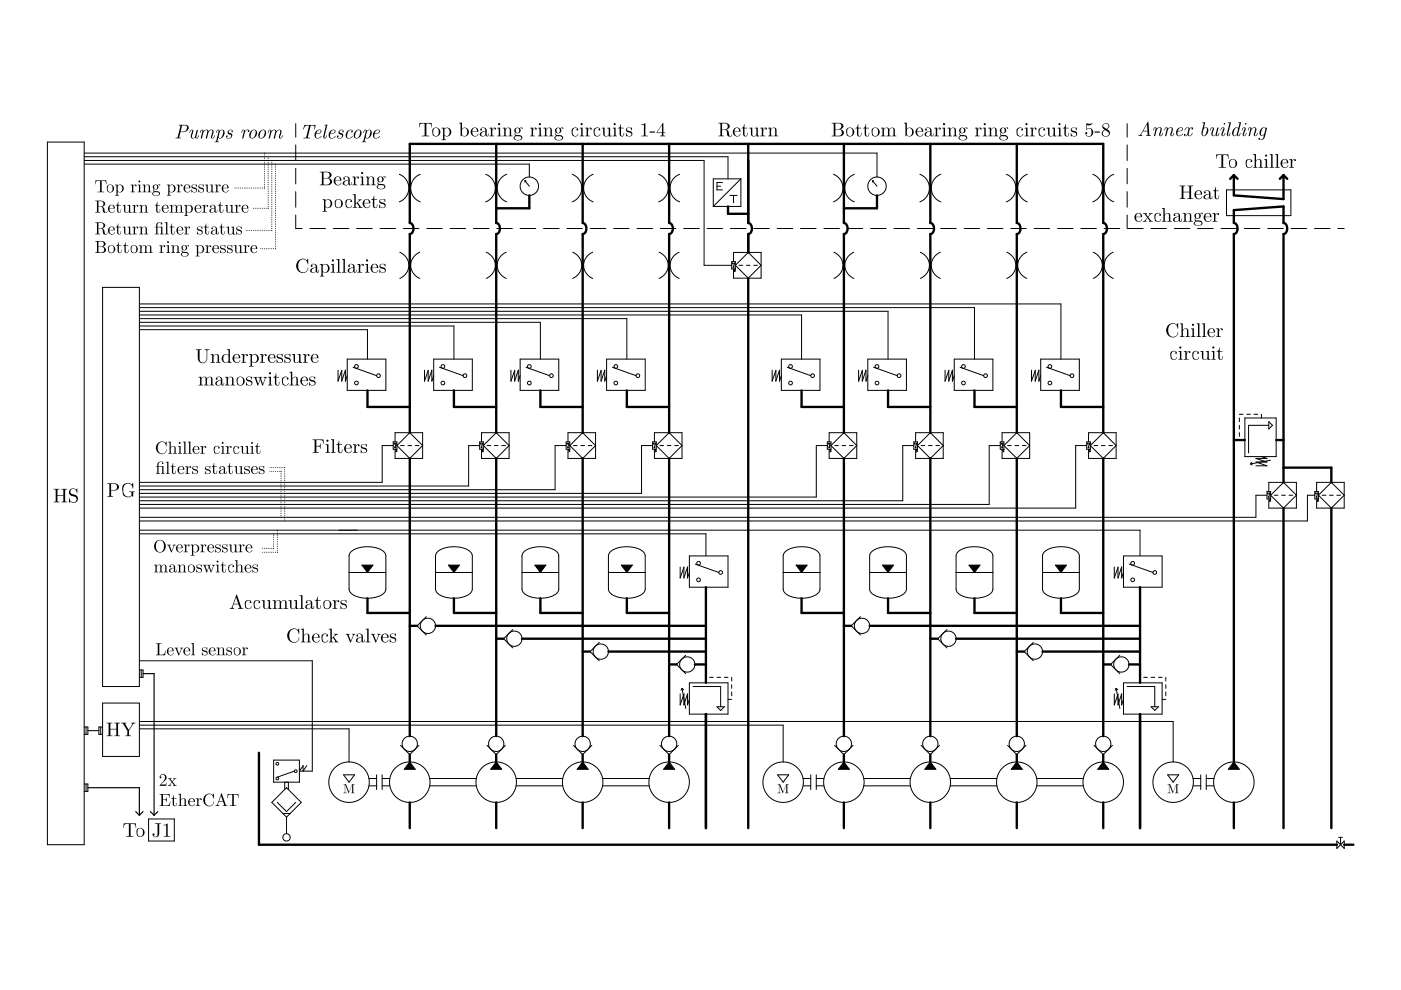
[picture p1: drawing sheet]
<svg xmlns="http://www.w3.org/2000/svg" width="297mm" height="210mm" viewBox="0 0 297 210" stroke-linecap="round" stroke-linejoin="round" font-family="sans-serif">
<g fill="none" stroke="#000" stroke-width=".21">
<path d="M10 30.1h7.8v149h-7.8zM17.8 33.2h136.5v4.7M17.8 34h131.5v22.3h5.8M17.8 32.5h168.1v5M17.8 34.8h94.4v2.7M49.8 39.9h.1M50.2 39.9h.1M50.6 39.9h.1M51 39.9h.1M51.4 39.9h.1M51.8 39.9h.1M52.2 39.9h.1"/>
<path d="M52.6 39.9h.1M52.9 39.9h.1M53.3 39.9h.1M53.7 39.9h.1M54.1 39.9h.1M54.5 39.9h.1M54.9 39.9h.1M55.3 39.9h.1M55.7 39.9h.1M56.1 39.9h.1M56.1 32.5h.1M56.1 32.8v.1"/>
<path d="M56.1 33.2h.1M56.1 33.6h.1M56.1 34h.1M56.1 34.4h.1M56.1 34.8h.1M56.1 35.2h.1M56.1 35.6h.1M56.1 36h.1M56.1 36.4h.1M56.1 36.7v.1M56.1 37.1h.1M56.1 37.5h.1"/>
<path d="M56.1 37.9h.1M56.1 38.3h.1M56.1 38.7h.1M56.1 39.1h.1M56.1 39.5h.1M56.8 33.2h.1M56.8 33.6h.1M56.8 34h.1M56.8 34.4h.1M56.8 34.8h.1M56.8 35.2h.1M56.8 35.6h.1"/>
<path d="M56.8 36h.1M56.8 36.4h.1M56.8 36.7v.1M56.8 37.1h.1M56.8 37.5h.1M56.8 37.9h.1M56.8 38.3h.1M56.8 38.7h.1M56.8 39.1h.1M56.8 39.5h.1M56.8 39.9h.1M57.6 34h.1"/>
<path d="M57.6 34.4h.1M57.6 34.8h.1M57.6 35.2h.1M57.6 35.6h.1M57.6 36h.1M57.6 36.4h.1M57.6 36.7v.1M57.6 37.1h.1M57.6 37.5h.1M57.6 37.9h.1M57.6 38.3h.1M57.6 38.7h.1"/>
<path d="M57.6 39.1h.1M57.6 39.5h.1M57.6 39.9h.1M58.4 34.8h.1M58.4 35.2h.1M58.4 35.6h.1M58.4 36h.1M58.4 36.4h.1M58.4 36.7v.1M58.4 37.1h.1M58.4 37.5h.1M58.4 37.9h.1"/>
<path d="M58.4 38.3h.1M58.4 38.7h.1M58.4 39.1h.1M58.4 39.5h.1M58.4 39.9h.1M62.7 26.2v2.9M62.7 30.7v3.3M62.7 35.7v3.3M84.7 37a3.1 3.1 0 0 1 2 2.9 3.1 3.1 0 0 1-2 2.9M89.1 37a3.1 3.1 0 0 0-2 2.9 3.1 3.1 0 0 0 2 2.9M103 37a3.1 3.1 0 0 1 2 2.9 3.1 3.1 0 0 1-2 2.9M107.4 37a3.1 3.1 0 0 0-2 2.9 3.1 3.1 0 0 0 2 2.9"/>
<path d="M111.3 38.3l.9 1.2M111.3 38.3v.3M111.3 38.3h.2M121.3 37a3.1 3.1 0 0 1 2 2.9 3.1 3.1 0 0 1-2 2.9M125.8 37a3.1 3.1 0 0 0-2.1 2.9 3.1 3.1 0 0 0 2.1 2.9M139.6 37a3.1 3.1 0 0 1 2.1 2.9 3.1 3.1 0 0 1-2.1 2.9M144.1 37a3.1 3.1 0 0 0-2 2.9 3.1 3.1 0 0 0 2 2.9M152 39.5h.8M153.2 38.7h-1.2v1.6h1.2M157.1 37.9h-5.9v5.9M157.1 37.9v5.9h-5.9M157.1 37.9l-5.9 5.9"/>
<path d="M176.7 37a3.1 3.1 0 0 1 2 2.9 3.1 3.1 0 0 1-2 2.9M181.1 37a3.1 3.1 0 0 0-2 2.9 3.1 3.1 0 0 0 2 2.9M185 38.3l.9 1.2M185 38.3v.3M185 38.3h.3M195 37a3.1 3.1 0 0 1 2.1 2.9 3.1 3.1 0 0 1-2.1 2.9M199.5 37a3.1 3.1 0 0 0-2.1 2.9 3.1 3.1 0 0 0 2.1 2.9M213.4 37a3.1 3.1 0 0 1 2 2.9 3.1 3.1 0 0 1-2 2.9M217.8 37a3.1 3.1 0 0 0-2 2.9 3.1 3.1 0 0 0 2 2.9M231.7 37a3.1 3.1 0 0 1 2 2.9 3.1 3.1 0 0 1-2 2.9M236.1 37a3.1 3.1 0 0 0-2 2.9 3.1 3.1 0 0 0 2 2.9M239 26.2v2.9"/>
<path d="M239 30.7v3.3M239 35.7v3.3M52.2 48.8h.1M52.6 48.8h.1M52.9 48.8h.1M53.3 48.8h.1M53.7 48.8h.1M53.7 44.2h.1M54.1 44.2h.1M54.1 48.8h.1M54.5 44.2h.1M54.5 48.8h.1"/>
<path d="M54.9 44.2h.1M54.9 48.8h.1M55.3 44.2h.1M55.3 48.8h.1M55.3 52.7h.1M55.7 44.2h.1M55.7 48.8h.1M55.7 52.7h.1M56.1 44.2h.1M56.1 48.8h.1M56.1 52.7h.1M56.5 44.2h.1"/>
<path d="M56.5 48.8h.1M56.5 52.7h.1M56.8 44.2h.1M56.8 48.8h.1M56.8 52.7h.1M56.8 40.3h.1M56.8 40.6v.1M56.8 41h.1M56.8 41.4h.1M56.8 41.8h.1M56.8 42.2h.1M56.8 42.6h.1"/>
<path d="M56.8 43h.1M56.8 43.4h.1M56.8 43.8h.1M57.2 48.8h.1M57.2 52.7h.1M57.6 48.8h.1M57.6 52.7h.1M57.6 40.3h.1M57.6 40.6v.1M57.6 41h.1M57.6 41.4h.1M57.6 41.8h.1"/>
<path d="M57.6 42.2h.1M57.6 42.6h.1M57.6 43h.1M57.6 43.4h.1M57.6 43.8h.1M57.6 44.2h.1M57.6 44.5v.1M57.6 44.9h.1M57.6 45.3h.1M57.6 45.7h.1M57.6 46.1h.1M57.6 46.5h.1"/>
<path d="M57.6 46.9h.1M57.6 47.3h.1M57.6 47.7h.1M57.6 48.1h.1M57.6 48.4v.1M58 52.7h.1M58.4 52.7h.1M58.4 40.3h.1M58.4 40.6v.1M58.4 41h.1M58.4 41.4h.1M58.4 41.8h.1"/>
<path d="M58.4 42.2h.1M58.4 42.6h.1M58.4 43h.1M58.4 43.4h.1M58.4 43.8h.1M58.4 44.2h.1M58.4 44.5v.1M58.4 44.9h.1M58.4 45.3h.1M58.4 45.7h.1M58.4 46.1h.1M58.4 46.5h.1"/>
<path d="M58.4 46.9h.1M58.4 47.3h.1M58.4 47.7h.1M58.4 48.1h.1M58.4 48.4v.1M58.4 48.8h.1M58.4 49.2h.1M58.4 49.6h.1M58.4 50h.1M58.4 50.4h.1M58.4 50.8h.1M58.4 51.2h.1"/>
<path d="M58.4 51.6h.1M58.4 52h.1M58.4 52.3v.1M62.7 40.6v3.3M62.7 45.6v2.9h1.4M65.7 48.5h3.3M70.7 48.5h3.3M75.6 48.5h3.3M80.6 48.5h3.3M84.8 53.5a2.97 2.97 0 0 1 1.9 2.8 2.97 2.97 0 0 1-1.9 2.7M85.5 48.5h3.3M89 53.5a2.97 2.97 0 0 0-1.9 2.8 2.97 2.97 0 0 0 1.9 2.7"/>
<path d="M90.5 48.5h3.3M95.4 48.5h3.3M100.4 48.5h3.3M103.1 53.5a2.97 2.97 0 0 1 1.9 2.8 2.97 2.97 0 0 1-1.9 2.7M105.3 48.5h3.3M107.3 53.5a2.97 2.97 0 0 0-1.9 2.8 2.97 2.97 0 0 0 1.9 2.7M110.3 48.5h3.3M115.2 48.5h3.3M120.2 48.5h3.3M121.4 53.5a2.97 2.97 0 0 1 1.9 2.8 2.97 2.97 0 0 1-1.9 2.7M125.1 48.5h3.3M125.7 53.5a2.97 2.97 0 0 0-2 2.8 2.97 2.97 0 0 0 2 2.7"/>
<path d="M130.1 48.5h3.3M135.1 48.5h3.3M139.7 53.5a2.97 2.97 0 0 1 2 2.8 2.97 2.97 0 0 1-2 2.7M140 48.5h3.3M144 53.5a2.97 2.97 0 0 0-1.9 2.8 2.97 2.97 0 0 0 1.9 2.7M145 48.5h3.3M149.9 48.5h3.3M154.7 41.4h1.6M154.9 48.5h3.3M155.1 55.5h.8v1.5h-.8zM155.5 41.4v1.6M155.5 55.5v-2h5.9v5.5h-5.9v-2"/>
<path d="M155.7 55.9l-.2 .6M155.7 57l.2 .2-.2 .1 .2 .2-.2 .1M155.9 56.3l2.7-2.8 2.8 2.8-2.8 2.7zM156.7 56.3h.8M158.2 56.3h.8M159.8 56.3h.8M159.8 48.5h3.3M164.8 48.5h3.3M169.7 48.5h3.3M174.7 48.5h3.3M176.8 53.5a2.97 2.97 0 0 1 1.9 2.8 2.97 2.97 0 0 1-1.9 2.7M179.6 48.5h3.3"/>
<path d="M181 53.5a2.97 2.97 0 0 0-1.9 2.8 2.97 2.97 0 0 0 1.9 2.7M184.6 48.5h3.3M189.5 48.5h3.3M194.5 48.5h3.3M195.1 53.5a2.97 2.97 0 0 1 2 2.8 2.97 2.97 0 0 1-2 2.7M199.4 53.5a2.97 2.97 0 0 0-2 2.8 2.97 2.97 0 0 0 2 2.7M199.4 48.5h3.3M204.4 48.5h3.3M209.3 48.5h3.3M213.5 53.5a2.97 2.97 0 0 1 1.9 2.8 2.97 2.97 0 0 1-1.9 2.7M214.3 48.5h3.3M217.7 53.5a2.97 2.97 0 0 0-1.9 2.8 2.97 2.97 0 0 0 1.9 2.7"/>
<path d="M219.3 48.5h3.3M224.2 48.5h3.3M229.2 48.5h3.3M231.8 53.5a2.97 2.97 0 0 1 1.9 2.8 2.97 2.97 0 0 1-1.9 2.7M234.1 48.5h3.3M236 53.5a2.97 2.97 0 0 0-1.9 2.8 2.97 2.97 0 0 0 1.9 2.7M239 40.6v3.3M239 45.6v2.9M239.1 48.5h3.3M244 48.5h3.3M249 48.5h3.3M253.9 48.5h3.3"/>
<path d="M258.9 48.5h3.3M260 40.3h13.7v5.4h-13.7zM263.8 48.5h3.3M268.8 48.5h3.3M273.7 48.5h3.3M278.7 48.5h3.3M283.6 48.5h1.4M21.7 60.9h7.8v84.7h-7.8zM29.5 69.9h48.4v6.2M29.5 69.1h66.7v7M29.5 68.3h85.1v7.8M29.5 67.6h103.4v8.5"/>
<path d="M29.5 66.8h140.4v9.3M29.5 66h158.8v10.1M29.5 65.2h177.1v10.9M29.5 64.4h195.4v11.7M71.7 78.5v2.3l.8-2.3-.1 2.3 .8-2.3v2.3l.4-1.1M73.6 76.1h8.2v6.7h-8.2zM74.9 77.9l5 1.8M90 78.5v2.3l.8-2.3v2.3l.8-2.3v2.3l.3-1.1M91.9 76.1h8.2v6.7h-8.2zM93.2 77.9l5 1.8M108.3 78.5v2.3l.8-2.3v2.3l.8-2.3v2.3l.4-1.1M110.3 76.1h8.2v6.7h-8.2z"/>
<path d="M111.5 77.9l5 1.8M126.7 78.5v2.3l.8-2.3-.1 2.3 .8-2.3v2.3l.4-1.1M128.6 76.1h8.2v6.7h-8.2zM129.8 77.9l5 1.8M163.7 78.5v2.3l.8-2.3v2.3l.8-2.3v2.3l.4-1.1M165.7 76.1h8.1v6.7h-8.1zM166.9 77.9l5 1.8M182 78.5v2.3l.8-2.3v2.3l.8-2.3v2.3l.4-1.1M184 76.1h8.2v6.7h-8.2zM185.2 77.9l5 1.8M200.4 78.5v2.3l.8-2.3-.1 2.3 .8-2.3v2.3l.4-1.1M202.3 76.1h8.2v6.7h-8.2z"/>
<path d="M203.6 77.9l5 1.8M218.7 78.5v2.3l.8-2.3v2.3l.8-2.3v2.3l.3-1.1M220.6 76.1h8.2v6.7h-8.2zM221.9 77.9l5 1.8M57.2 99.9h.1M57.2 99.1h.1M57.6 99.9h.1M57.6 99.1h.1M58 99.9h.1M58 99.1h.1M58.4 99.9h.1M58.4 99.1h.1"/>
<path d="M58.8 99.9h.1M58.8 99.1h.1M59.2 99.9h.1M59.2 99.1h.1M59.6 99.9h.1M59.6 99.1h.1M60 99.1h.1M60.4 99.1h.1M60.4 99.5h.1M60.4 99.9h.1M83.4 94.5h-2.4v7.8h-51.5M83.4 93.7h.7v1.6h-.7z"/>
<path d="M83.8 93.7v-2h5.8v5.5h-5.8v-1.9M83.9 94.2l-.1 .6M83.9 95.3l.3 .1-.3 .1 .3 .2-.3 .1M84.1 94.5l2.8-2.8 2.7 2.8-2.7 2.7zM84.9 94.5h.8M86.5 94.5h.8M88 94.5h.8M101.7 94.5h-2.3v8.5h-69.9M101.7 93.7h.8v1.6h-.8zM102.1 93.7v-2h5.8v5.5h-5.8v-1.9M102.2 94.2l-.1 .6M102.2 95.3l.3 .1-.3 .1 .3 .2-.3 .1"/>
<path d="M102.5 94.5l2.7-2.8 2.7 2.8-2.7 2.7zM103.3 94.5h.7M104.8 94.5h.8M106.4 94.5h.8M120 94.5h-2.3v9.3h-88.2M120 93.7h.8v1.6h-.8zM120.4 93.7v-2h5.9v5.5h-5.9v-1.9M120.6 94.2l-.2 .6M120.6 95.3l.2 .1-.2 .1 .2 .2-.2 .1M120.8 94.5l2.7-2.8 2.8 2.8-2.8 2.7zM121.6 94.5h.8M123.1 94.5h.8"/>
<path d="M124.7 94.5h.8M138.4 94.5h-2.4v10.1h-106.5M138.4 93.7h.7v1.6h-.7zM138.7 93.7v-2h5.9v5.5h-5.9v-1.9M138.9 94.2l-.2 .6M138.9 95.3l.2 .1-.2 .1 .2 .2-.2 .1M139.1 94.5l2.8-2.8 2.7 2.8-2.7 2.7zM139.9 94.5h.8M141.5 94.5h.8M143 94.5h.8M175.4 94.5h-2.3v10.9h-143.6M175.4 93.7h.8v1.6h-.8z"/>
<path d="M175.8 93.7v-2h5.8v5.5h-5.8v-1.9M176 94.2l-.2 .6M176 95.3l.2 .1-.2 .1 .2 .2-.2 .1M176.2 94.5l2.7-2.8 2.7 2.8-2.7 2.7zM177 94.5h.7M178.5 94.5h.8M180.1 94.5h.8M193.7 94.5h-2.3v11.7h-161.9M193.7 93.7h.8v1.6h-.8zM194.1 93.7v-2h5.9v5.5h-5.9v-1.9M194.3 94.2l-.2 .6M194.3 95.3l.2 .1-.2 .1 .2 .2-.2 .1"/>
<path d="M195.3 94.5h.8M196.9 94.5h.7M197.2 91.7l2.8 2.8-2.8 2.7-2.7-2.7zM198.4 94.5h.8M212.1 94.5h-2.4v12.4h-180.2M212.1 93.7h.7v1.6h-.7zM212.5 93.7v-2h5.8v5.5h-5.8v-1.9M212.6 94.2l-.1 .6M212.6 95.3l.3 .1-.3 .1 .3 .2-.3 .1M212.8 94.5l2.8-2.8 2.7 2.8-2.7 2.7zM213.6 94.5h.8M215.2 94.5h.8"/>
<path d="M216.7 94.5h.8M230.4 94.5h-2.3v13.2h-198.6M230.4 93.7h.8v1.6h-.8zM230.8 93.7v-2h5.8v5.5h-5.8v-1.9M230.9 94.2l-.1 .6M230.9 95.3l.3 .1-.3 .1 .3 .2-.3 .1M231.2 94.5l2.7-2.8 2.7 2.8-2.7 2.7zM232 94.5h.7M233.5 94.5h.8M235.1 94.5h.8M262.8 87.8h.7M262.8 88.6v.8"/>
<path d="M262.8 90.2v.8M262.8 91.7v.8M263.9 88.6h6.7v8.2h-6.7zM264.3 87.8h.8M265.1 98.4l.4 .2M265.4 98l-.3 .4M265.9 87.8h.8M267.4 96.8l1.2 .4h-2.3l2.3 .8h-2.3l2.3 .8h-2.3M267.4 87.8v.8M269 89.4l.8 .8-.8 .8zM269 90.2h-4.3v5.8M269.4 97.6l-4.3 .8"/>
<path d="M29.5 112.4h212.2v5.5M29.5 113.2h120.2v4.7M55.7 116.3h.1M55.7 117.1h.1M56.1 116.3h.1M56.1 117.1h.1M56.5 116.3h.1M56.5 117.1h.1M56.8 116.3h.1M56.8 117.1h.1M57.2 116.3h.1M57.2 117.1h.1"/>
<path d="M57.6 116.3h.1M57.6 117.1h.1M58 116.3h.1M58 117.1h.1M58 113.2h.1M58 113.6h.1M58 114h.1M58 114.4h.1M58 114.7v.1M58 115.1h.1M58 115.5h.1M58 115.9h.1"/>
<path d="M58.4 117.1h.1M58.8 117.1h.1M58.8 112.4h.1M58.8 112.8h.1M58.8 113.2h.1M58.8 113.6h.1M58.8 114h.1M58.8 114.4h.1M58.8 114.7v.1M58.8 115.1h.1M58.8 115.5h.1M58.8 115.9h.1"/>
<path d="M58.8 116.3h.1M58.8 116.7h.1M59.6 100.3h.1M59.6 100.7h.1M59.6 101.1h.1M59.6 101.5h.1M59.6 101.9h.1M59.6 102.3h.1M59.6 102.7h.1M59.6 103v.1M59.6 103.4h.1M59.6 103.8h.1"/>
<path d="M59.6 104.2h.1M59.6 104.6h.1M59.6 105h.1M59.6 105.4h.1M59.6 105.8h.1M59.6 106.2h.1M59.6 106.6h.1M59.6 106.9v.1M59.6 107.3h.1M59.6 107.7h.1M59.6 108.1h.1M59.6 108.5h.1"/>
<path d="M59.6 108.9h.1M59.6 109.3h.1M59.6 109.7h.1M60.4 100.3h.1M60.4 100.7h.1M60.4 101.1h.1M60.4 101.5h.1M60.4 101.9h.1M60.4 102.3h.1M60.4 102.7h.1M60.4 103v.1M60.4 103.4h.1"/>
<path d="M60.4 103.8h.1M60.4 104.2h.1M60.4 104.6h.1M60.4 105h.1M60.4 105.4h.1M60.4 105.8h.1M60.4 106.2h.1M60.4 106.6h.1M60.4 106.9v.1M60.4 107.3h.1M60.4 107.7h.1M60.4 108.1h.1"/>
<path d="M60.4 108.5h.1M60.4 108.9h.1M60.4 109.3h.1M60.4 109.7h.1M60.4 110.1h.1M60.4 110.5h.1M74.4 117a6.1 6.1 0 0 1 7.1 .1l.3 .8v7a2.79 2.79 0 0 1-2.8 1.9h-.8a4.2 4.2 0 0 1-4.1-1.6l-.1-7.3zM76.7 119.8h2.4l-1.2 1.6zM92.7 117a6.1 6.1 0 0 1 7.1 .1l.3 .8v7a2.79 2.79 0 0 1-2.8 1.9h-.8a4.2 4.2 0 0 1-4.1-1.6l-.1-7.3zM95.1 119.8h2.3l-1.2 1.6zM111 117a6.1 6.1 0 0 1 7.2 .1l.3 .8v7a2.79 2.79 0 0 1-2.9 1.9h-.7a4.2 4.2 0 0 1-4.2-1.6v-7.3zM113.4 119.8h2.3l-1.1 1.6z"/>
<path d="M129.4 117a6.1 6.1 0 0 1 7.1 .1l.3 .8v7a2.79 2.79 0 0 1-2.8 1.9h-.8a4.2 4.2 0 0 1-4.2-1.6v-7.3zM131.7 119.8h2.4l-1.2 1.6zM146.2 117.9h8.1v6.6h-8.1zM147.4 119.6l5 1.8M166.4 117a6.1 6.1 0 0 1 7.1 .1l.3 .8v7a2.79 2.79 0 0 1-2.8 1.9h-.7a4.2 4.2 0 0 1-4.2-1.6l-.1-7.3zM168.8 119.8h2.3l-1.2 1.6zM184.8 117a6.1 6.1 0 0 1 7.1 .1l.3 .8v7a2.79 2.79 0 0 1-2.8 1.9h-.8a4.2 4.2 0 0 1-4.2-1.6v-7.3zM187.1 119.8h2.3l-1.1 1.6zM203.1 117a6.1 6.1 0 0 1 7.1 .1l.3 .8v7a2.79 2.79 0 0 1-2.8 1.9h-.8a4.2 4.2 0 0 1-4.1-1.6l-.1-7.3zM205.4 119.8h2.4l-1.2 1.6zM221.4 117a6.1 6.1 0 0 1 7.1 .1l.3 .8v7a2.79 2.79 0 0 1-2.8 1.9h-.8a4.2 4.2 0 0 1-4.1-1.6l-.1-7.3zM223.8 119.8h2.3l-1.2 1.6z"/>
<path d="M238.2 117.9h8.2v6.6h-8.2zM239.4 119.6l5 1.8M268.6 105h-2.3v4.7h-236.8M268.6 104.2h.8v1.6h-.8zM269 104.2v-1.9h5.9v5.4h-5.9v-1.9M269.2 104.7l-.2 .6M269.2 105.8l.2 .1-.2 .2 .2 .1-.2 .2M270.2 105h.8M271.7 105h.8M272.1 102.3l2.8 2.7-2.8 2.7-2.7-2.7zM273.3 105h.8M278.8 105h-1.6v5.5h-247.7"/>
<path d="M278.8 104.2h.7v1.6h-.7zM279.1 104.2v-1.9h5.9v5.4h-5.9v-1.9M279.3 104.7l-.2 .6M279.3 105.8l.2 .1-.2 .2 .2 .1-.2 .2M279.5 105l2.8-2.7 2.7 2.7-2.7 2.7zM280.3 105h.8M281.9 105h.8M283.4 105h.8M74 121.4h7.8M90.4 130.7l-2 2 2 1.9M92.3 121.4h7.8M108.7 133.5l-1.9 1.9 1.9 2"/>
<path d="M110.7 121.4h7.8M127 136.2l-1.9 1.9 1.9 2M129 121.4h7.8M144.2 120.2v2.3l.8-2.2v2.2l.8-2.3v2.3l.4-1.1M145.4 138.9l-2 2 2 1.9M166 121.4h7.8M182.4 130.7l-1.9 2 1.9 1.9M184.4 121.4h7.8M200.8 133.5l-2 1.9 2 2M202.7 121.4h7.8M219.1 136.2l-2 1.9 2 2M221 121.4h7.8"/>
<path d="M236.2 120.2v2.3l.8-2.2v2.2l.8-2.3v2.3l.4-1.1M237.4 138.9l-1.9 2 1.9 1.9M17.8 154.1h.8v1.6h-.8M18.2 154.1v1.6M18.6 154.9h2.4M21.4 154.1v1.6M21.7 149.1h7.8v11.3h-7.8zM21.7 154.1h-.7v1.6h.7M29.5 154.5h44.5v7.1M29.5 142h.8v1.6h-.8M29.5 153.7h136.5v7.9M29.5 153h219.2v8.5"/>
<path d="M29.5 140.1h36.7v23.4h-2.7l.8-1.2v1.2l.7-1.2M29.9 142v1.6M84.9 158l2 2 1.9-2M103.3 158l1.9 2 2-2M121.6 158l1.9 2 2-2M139.9 158l2 2 1.9-2M144.2 147.1v2.4l.8-2.3v2.3l.8-2.4v2.4l.4-1.2M144.6 145.9l.8 4.3M144.6 145.9l-.2 .5M144.6 145.9l.3 .3M146.2 144.8h8.1v6.6h-8.1zM146.9 145.6h5.9v4.2"/>
<path d="M150.4 143.6h.8M152 149.8h1.6l-.8 .8zM152 143.6h.8M153.6 143.6h.7M154.3 148.3h.8M155.1 143.6v.8M155.1 145.2v.7M155.1 146.7v.8M177 158l1.9 2 2-2M195.3 158l1.9 2 2-2M213.6 158l2 2 1.9-2M232 158l1.9 2 2-2"/>
<path d="M236.2 147.1v2.4l.8-2.3v2.3l.8-2.4v2.4l.4-1.2M236.6 145.9l.8 4.3M236.6 145.9l-.2 .5M236.6 145.9l.4 .3M238.2 144.8h8.2v6.6h-8.2zM239 145.6h5.8v4.2M242.5 143.6h.8M244 149.8h1.6l-.8 .8zM244 143.6h.8M245.6 143.6h.8M246.4 148.3h.8M247.2 143.6v.8"/>
<path d="M247.2 145.2v.7M247.2 146.7v.8M17.8 166.2h.8v1.6h-.8M18.2 166.2v1.6M31.5 173.6h5.5v4.7h-5.5zM57.6 170.1l3.1-3.1 3.2 3.1-3.2 3.1zM58 161.2h5.5v4.6h-5.5zM58.8 170.1l1.9 2 2-2M60 172.5h1.5M60.4 165.8v1.6M60.7 173.2v3.6M61.1 165.8v1.6"/>
<path d="M62.4 163.5l-3.6 1.3M72.8 164.3h2.4l-1.2 1.5zM78.2 165.1h1.7M78.2 166.6h1.7M79.9 164.3v3.1M81 164.3v3.1M81 165.1h1.7M81 166.6h1.7M86.9 161.6l1.1 1.5h-2.3zM91.1 165.1h9.9M91.1 166.6h9.9M105.2 161.6l1.2 1.5h-2.4z"/>
<path d="M109.4 165.1h9.9M109.4 166.6h9.9M123.5 161.6l1.2 1.5h-2.3zM127.8 165.1h9.8M127.8 166.6h9.8M141.9 161.6l1.1 1.5h-2.3zM164.9 164.3h2.3l-1.2 1.5zM170.3 165.1h1.6M170.3 166.6h1.6M171.9 164.3v3.1M173.1 164.3v3.1M173.1 165.1h1.6"/>
<path d="M173.1 166.6h1.6M178.9 161.6l1.2 1.5h-2.4zM183.1 165.1h9.9M183.1 166.6h9.9M197.2 161.6l1.2 1.5h-2.3zM201.5 165.1h9.9M201.5 166.6h9.9M215.6 161.6l1.1 1.5h-2.3zM219.8 165.1h9.9M219.8 166.6h9.9M233.9 161.6l1.2 1.5h-2.4zM247.6 164.3h2.3l-1.2 1.5z"/>
<path d="M252.9 165.1h1.7M252.9 166.6h1.7M254.6 164.3v3.1M255.7 164.3v3.1M255.7 165.1h1.7M255.7 166.6h1.7M261.6 161.6l1.2 1.5h-2.4zM283.4 178.3v1.6l1.6-1.6v1.6zM283.8 177.5h.8M284.2 177.5v1.6"/>
<circle cx="112.2" cy="39.5" r="1.95"/>
<circle cx="185.9" cy="39.5" r="1.95"/>
<circle cx="155.3" cy="55.9" r=".09"/>
<circle cx="155.5" cy="56.6" r=".09"/>
<circle cx="155.7" cy="55.9" r=".09"/>
<circle cx="75.6" cy="77.7" r=".39"/>
<circle cx="80.2" cy="79.7" r=".39"/>
<circle cx="93.9" cy="77.7" r=".39"/>
<circle cx="98.6" cy="79.7" r=".39"/>
<circle cx="112.2" cy="77.7" r=".39"/>
<circle cx="116.9" cy="79.7" r=".39"/>
<circle cx="130.6" cy="77.7" r=".39"/>
<circle cx="135.2" cy="79.7" r=".39"/>
<circle cx="167.6" cy="77.7" r=".39"/>
<circle cx="172.3" cy="79.7" r=".39"/>
<circle cx="185.9" cy="77.7" r=".39"/>
<circle cx="190.6" cy="79.7" r=".39"/>
<circle cx="204.3" cy="77.7" r=".39"/>
<circle cx="208.9" cy="79.7" r=".39"/>
<circle cx="222.6" cy="77.7" r=".39"/>
<circle cx="227.3" cy="79.7" r=".39"/>
<circle cx="75.6" cy="81.2" r=".39"/>
<circle cx="83.6" cy="94.1" r=".09"/>
<circle cx="83.8" cy="94.9" r=".09"/>
<circle cx="83.9" cy="94.1" r=".09"/>
<circle cx="93.9" cy="81.2" r=".39"/>
<circle cx="101.9" cy="94.1" r=".09"/>
<circle cx="102.1" cy="94.9" r=".09"/>
<circle cx="102.3" cy="94.1" r=".09"/>
<circle cx="112.2" cy="81.2" r=".39"/>
<circle cx="120.2" cy="94.1" r=".09"/>
<circle cx="120.4" cy="94.9" r=".09"/>
<circle cx="120.6" cy="94.1" r=".09"/>
<circle cx="130.6" cy="81.2" r=".39"/>
<circle cx="138.6" cy="94.1" r=".09"/>
<circle cx="138.7" cy="94.9" r=".09"/>
<circle cx="138.9" cy="94.1" r=".09"/>
<circle cx="167.6" cy="81.2" r=".39"/>
<circle cx="175.6" cy="94.1" r=".09"/>
<circle cx="175.8" cy="94.9" r=".09"/>
<circle cx="176" cy="94.1" r=".09"/>
<circle cx="185.9" cy="81.2" r=".39"/>
<circle cx="193.9" cy="94.1" r=".09"/>
<circle cx="194.1" cy="94.9" r=".09"/>
<circle cx="194.3" cy="94.1" r=".09"/>
<circle cx="204.3" cy="81.2" r=".39"/>
<circle cx="212.3" cy="94.1" r=".09"/>
<circle cx="212.5" cy="94.9" r=".09"/>
<circle cx="212.6" cy="94.1" r=".09"/>
<circle cx="222.6" cy="81.2" r=".39"/>
<circle cx="230.6" cy="94.1" r=".09"/>
<circle cx="230.8" cy="94.9" r=".09"/>
<circle cx="231" cy="94.1" r=".09"/>
<circle cx="148.1" cy="119.4" r=".39"/>
<circle cx="240.1" cy="119.4" r=".39"/>
<circle cx="268.8" cy="104.6" r=".09"/>
<circle cx="269" cy="105.4" r=".09"/>
<circle cx="269.2" cy="104.6" r=".09"/>
<circle cx="279" cy="104.6" r=".09"/>
<circle cx="279.1" cy="105.4" r=".09"/>
<circle cx="279.3" cy="104.6" r=".09"/>
<circle cx="90.7" cy="132.7" r="1.62"/>
<circle cx="109.1" cy="135.4" r="1.62"/>
<circle cx="127.4" cy="138.2" r="1.62"/>
<circle cx="148.1" cy="122.9" r=".39"/>
<circle cx="152.8" cy="121.4" r=".39"/>
<circle cx="182.8" cy="132.7" r="1.62"/>
<circle cx="201.1" cy="135.4" r="1.62"/>
<circle cx="219.4" cy="138.2" r="1.62"/>
<circle cx="240.1" cy="122.9" r=".39"/>
<circle cx="244.8" cy="121.4" r=".39"/>
<circle cx="86.9" cy="157.7" r="1.62"/>
<circle cx="105.2" cy="157.7" r="1.62"/>
<circle cx="123.5" cy="157.7" r="1.62"/>
<circle cx="141.9" cy="157.7" r="1.62"/>
<circle cx="145.7" cy="140.9" r="1.62"/>
<circle cx="178.9" cy="157.7" r="1.62"/>
<circle cx="197.2" cy="157.7" r="1.62"/>
<circle cx="215.6" cy="157.7" r="1.62"/>
<circle cx="233.9" cy="157.7" r="1.62"/>
<circle cx="237.8" cy="140.9" r="1.62"/>
<circle cx="58.8" cy="161.9" r=".29"/>
<circle cx="58.8" cy="165.1" r=".29"/>
<circle cx="60.7" cy="177.5" r=".78"/>
<circle cx="62.7" cy="163.5" r=".29"/>
<circle cx="74" cy="165.8" r="4.3"/>
<circle cx="86.9" cy="165.8" r="4.3"/>
<circle cx="105.2" cy="165.8" r="4.3"/>
<circle cx="123.5" cy="165.8" r="4.3"/>
<circle cx="141.9" cy="165.8" r="4.3"/>
<circle cx="166" cy="165.8" r="4.3"/>
<circle cx="178.9" cy="165.8" r="4.3"/>
<circle cx="197.2" cy="165.8" r="4.3"/>
<circle cx="215.6" cy="165.8" r="4.3"/>
<circle cx="233.9" cy="165.8" r="4.3"/>
<circle cx="248.7" cy="165.8" r="4.3"/>
<circle cx="261.6" cy="165.8" r="4.3"/>
</g>
<g fill="none" stroke="#000" stroke-width=".5">
<path d="M105.2 30.5v16.8l.6 .3 .2 .9-.3 .8-.5 .3v42.1M123.5 30.5v16.8l.6 .3 .2 .9-.2 .8-.6 .3v42.1M141.9 30.5v16.8l.5 .3 .2 .9-.2 .8-.5 .3v42.1M158.6 30.5v16.8l.6 .3 .2 .9-.2 .8-.6 .3v3.9M178.9 30.5v16.8l.6 .3 .2 .9-.2 .8-.6 .3v42.1M197.2 30.5v16.8l.6 .3 .2 .9-.2 .8-.6 .3v42.1M215.6 30.5v16.8l.5 .3 .3 .9-.3 .8-.5 .3v42.1M261.6 37.1v4.3l10.5 .8v-5.1M261.6 37.1l-.8 .8M261.6 37.1l.8 .8M272.1 37.1l-.8 .8M272.1 37.1l.8 .8"/>
<path d="M112.2 41.4v2.8h-7M154.3 43.8v1.5h4.3M158.6 59v116.6M185.9 41.4v2.8h-7M77.9 82.8v3.5h9M86.9 91.7v-42.1l.5-.3 .3-.8-.3-.9-.5-.3v-16.8h147v16.8l.6 .3 .2 .9-.2 .8-.6 .3v42.1M86.9 97.2v58.9M96.2 82.8v3.5h9M105.2 97.2v58.9M114.6 82.8v3.5h8.9M123.5 97.2v58.9M132.9 82.8v3.5h9"/>
<path d="M141.9 97.2v58.9M169.9 82.8v3.5h9M178.9 97.2v58.9M188.3 82.8v3.5h8.9M197.2 97.2v58.9M206.6 82.8v3.5h9M215.6 97.2v58.9M224.9 82.8v3.5h9M233.9 97.2v58.9M261.6 93.3h2.3M270.6 93.3h1.5M272.1 99.1h10.2v3.2"/>
<path d="M272.1 102.3v-52.7l.6-.3 .2-.8-.2-.9-.6-.3v-3.5l-10.5 .8v2.7l.6 .3 .2 .9-.3 .8-.5 .3v112M272.1 107.7v67.9M282.3 107.7v67.9M77.9 126.8v3.2h9M86.9 132.7h1.5M96.2 126.8v3.2h9M105.2 135.4h1.6M114.6 126.8v3.2h8.9M123.5 138.1h1.6M132.9 126.8v3.2h9M149.7 132.7h-57.4M149.7 138.1l-20.7 .1"/>
<path d="M149.7 135.4h-39M149.7 124.5v20.3M169.9 126.8v3.2h9M178.9 132.7h1.6M188.3 126.8v3.2h8.9M197.2 135.4h1.6M206.6 126.8v3.2h9M215.6 138.1h1.5M224.9 126.8v3.2h9M241.7 132.7h-57.3M241.7 138.1l-20.7 .1M241.7 135.4h-39"/>
<path d="M241.7 124.5v20.3M54.9 159.6v19.5h228.5M86.9 160v1.6M105.2 160v1.6M123.5 160v1.6M141.9 160v1.6M141.9 140.9h1.5M149.7 140.9h-2.4M149.7 151.4v24.2M178.9 160v1.6M197.2 160v1.6M215.6 160v1.6"/>
<path d="M233.9 160v1.6M233.9 140.9h1.6M241.7 140.9h-2.3M241.7 151.4v24.2M86.9 170.1v5.5M105.2 170.1v5.5M123.5 170.1v5.5M141.9 170.1v5.5M178.9 170.1v5.5M197.2 170.1v5.5M215.6 170.1v5.5M233.9 170.1v5.5"/>
<path d="M261.6 170.1v5.5M285 179.1h1.9"/>
</g>
<g fill="#000">
<path d="M76.7 119.8h2.4l-1.2 1.6zM95.1 119.8h2.3l-1.2 1.6zM113.4 119.8h2.3l-1.1 1.6zM131.7 119.8h2.4l-1.2 1.6zM168.8 119.8h2.3l-1.2 1.6zM187.1 119.8h2.3l-1.1 1.6zM205.4 119.8h2.4l-1.2 1.6zM223.8 119.8h2.3l-1.2 1.6zM86.9 161.6l1.1 1.5h-2.3zM105.2 161.6l1.2 1.5h-2.4zM123.5 161.6l1.2 1.5h-2.3zM141.9 161.6l1.1 1.5h-2.3z"/>
<path d="M178.9 161.6l1.2 1.5h-2.4zM197.2 161.6l1.2 1.5h-2.3zM215.6 161.6l1.1 1.5h-2.3zM233.9 161.6l1.2 1.5h-2.4zM261.6 161.6l1.2 1.5h-2.4z"/>
</g>
<g fill="#000">
<path d="M72.8 166.3h.6l.6 1.6 .6-1.6h.6l-.3 .2v1.5l.3 .2h-.8l.3-.2v-1.6l-.8 1.8-.7-1.8v1.6l.3 .2h-.7l.3-.3v-1.5zM164.9 166.3h.5l.6 1.6 .7-1.6h.5l-.3 .2v1.5l.3 .2h-.8l.3-.2v-1.6l-.7 1.8-.8-1.8v1.6l.3 .2h-.6l.2-.3v-1.5zM247.5 166.3h.6l.6 1.6 .7-1.6h.5l-.3 .2v1.5l.3 .2h-.8l.3-.2v-1.6l-.8 1.8-.7-1.8v1.6l.3 .2h-.7l.3-.3v-1.5z"/>
<path d="M20.2 38.2h2.3v.9a.57 .57 0 0 0-.3-.7 .57 .57 0 0 0-.7 .1l.1 2 .5 .2v.1h-1.4v-.1l.5-.2v-2a.58 .58 0 0 0-.7-.1 .58 .58 0 0 0-.2 .7zM22.8 39.4a.84 .84 0 0 1 1.1 0 .84 .84 0 0 1 0 1.1 .84 .84 0 0 1-1.1 .1l-.2-.8zM23 39.3a.75 .75 0 0 0-.2 .9 .75 .75 0 0 0 .8 .4 .82 .82 0 0 0 .3-.8 .82 .82 0 0 0-.7-.6zM24.4 39.2l.5-.1v.3a.78 .78 0 0 1 1.1 0 .78 .78 0 0 1 0 1.1 .78 .78 0 0 1-1 .1v.7l.2 .2h-.8l.3-.3v-1.8zM25 39.4v.9a.49 .49 0 0 0 .5 .4 .49 .49 0 0 0 .4-.5 .59 .59 0 0 0-.1-.8 .59 .59 0 0 0-.8 0zM27.7 39.2l.5-.1v.4a.36 .36 0 0 1 .3-.4 .36 .36 0 0 1 .5 .3l-.3 .1v-.3l-.4 .4v1l.3 .2h-.9l.3-.3v-1.1zM29.2 39.2l.5-.1v1.5l.3 .2h-.8l.3-.3v-1.1zM29.3 38.5a.2 .2 0 0 1 .4 0 .2 .2 0 0 1-.4 0zM30.2 39.2l.5-.1v.4a.56 .56 0 0 1 .7-.4 .56 .56 0 0 1 .4 .7v.8l.3 .2h-.8l.2-.2v-1.2a.42 .42 0 0 0-.5-.1 .42 .42 0 0 0-.2 .5v.8l.3 .2h-.9l.3-.3v-1.1zM32.6 39.3l1.2-.2 .2 .2-.2 .1v-.2l-.4 .1a.58 .58 0 0 1 0 .8 .58 .58 0 0 1-.8 0v.2a.76 .76 0 0 0 .9 .3 .49 .49 0 0 1 .4 .5 .49 .49 0 0 1-.6 .4 .64 .64 0 0 1-.7 0 .64 .64 0 0 1-.2-.7l.2-.1-.2-1zM32.6 40.8a.6 .6 0 0 0 .4 .7 .6 .6 0 0 0 .7-.3 .59 .59 0 0 0-.9-.5zM32.7 39.4v.1a.46 .46 0 0 0 .3 .6 .46 .46 0 0 0 .3-.5 .46 .46 0 0 0-.5-.4zM35.4 39.2l.5-.1v.3a.78 .78 0 0 1 1.1 0 .78 .78 0 0 1 0 1.1 .78 .78 0 0 1-1.1 .1v.7l.3 .2h-.8l.3-.3v-1.8zM36 39.4l-.1 .9a.49 .49 0 0 0 .6 .4 .49 .49 0 0 0 .4-.5 .59 .59 0 0 0-.1-.8 .59 .59 0 0 0-.8 0zM37.5 39.2l.5-.1v.4a.36 .36 0 0 1 .3-.4 .36 .36 0 0 1 .4 .3l-.3 .1v-.3l-.3 .4-.1 1 .4 .2h-.9l.2-.3v-1.1zM39.1 39.3a.64 .64 0 0 1 .9-.2 .64 .64 0 0 1 .3 .8h-1.1a.6 .6 0 0 0 .4 .8 .6 .6 0 0 0 .8-.4 .77 .77 0 0 1-1.1 .5 .77 .77 0 0 1-.4-1.1zM39.4 39.3l-.2 .5 .9-.1a.43 .43 0 0 0-.2-.4 .43 .43 0 0 0-.5 0zM40.7 39.2l1-.1v.6a.54 .54 0 0 0-.9-.4v.3l.2 .1a.58 .58 0 0 1 .8 .7 .58 .58 0 0 1-1 .3l-.2 .1v-.7a.47 .47 0 0 0 .5 .6 .47 .47 0 0 0 .5-.5 1.22 1.22 0 0 1-1-.6zM42.2 39.2l1-.1-.1 .6a.54 .54 0 0 0-.9-.4v.3l.3 .1a.58 .58 0 0 1 .7 .7 .58 .58 0 0 1-1 .3l-.2 .1 .1-.7a.47 .47 0 0 0 .4 .6 .47 .47 0 0 0 .5-.5 1.22 1.22 0 0 1-1-.6zM43.5 39.2l.5-.1 .1 1.5a.43 .43 0 0 0 .5 .1 .43 .43 0 0 0 .2-.5v-.8l-.3-.2 .6-.1v1.5l.3 .2h-.6v-.3a.55 .55 0 0 1-.6 .3 .55 .55 0 0 1-.4-.6v-.8zM45.5 39.2l.6-.1v.4a.36 .36 0 0 1 .3-.4 .36 .36 0 0 1 .4 .3l-.3 .1v-.3l-.3 .4-.1 1 .4 .2h-1l.3-.3v-1.1zM47.2 39.3a.64 .64 0 0 1 .9-.2 .64 .64 0 0 1 .3 .8h-1.1a.6 .6 0 0 0 .4 .8 .6 .6 0 0 0 .8-.4 .77 .77 0 0 1-1.1 .5 .77 .77 0 0 1-.4-1.1zM47.5 39.3l-.2 .5 .9-.1a.43 .43 0 0 0-.2-.4 .43 .43 0 0 0-.5 0z"/>
<path d="M37.9 26.5h1.4a.71 .71 0 0 1 .7 .6 .71 .71 0 0 1-.6 .8l-1.1 .1-.3 1.1 .3 .2h-1.1l.4-.2 .7-2.4zM38.6 26.6l-.3 1.3a.95 .95 0 0 0 1-.1 .95 .95 0 0 0 .3-1l-.2-.2zM40.4 27.6a.35 .35 0 0 1 .5 0 .35 .35 0 0 1 0 .5l-.2 .9a.34 .34 0 0 0 .4 .3 .34 .34 0 0 0 .3-.4l.4-1.4 .2 .1-.4 1.6h.2l.2-.5 .1 .1a.52 .52 0 0 1-.6 .5l-.1-.2a.55 .55 0 0 1-.8 .2 .55 .55 0 0 1-.1-.9l.3-.7-.3-.1-.3 .6zM42.6 27.5h.3l.3 .3 .3-.3h.4l.3 .4a.58 .58 0 0 1 .9-.4 .58 .58 0 0 1 .1 1l-.2 .8 .2-.1 .3-.5a.44 .44 0 0 1-.2 .6 .44 .44 0 0 1-.6-.1l.3-1.6a.95 .95 0 0 0-.9 1l-.2 .6-.2 .2 .2-1.8a.95 .95 0 0 0-.9 1l-.2 .6-.2 .2 .3-1.7-.2-.1-.3 .6zM46.1 27.5h.3l.2 .3a.6 .6 0 0 1 .8-.2 .6 .6 0 0 1 .2 .8l-.3 .6-.4 .3-.4 .1-.2-.3-.2 .9 .3 .1h-.9l.3-.2 .5-1.9-.1-.4-.4 .6zM46.8 27.7l-.4 1.2a.37 .37 0 0 0 .3 .4 .37 .37 0 0 0 .4-.4l.1-.3a.74 .74 0 0 0-.1-1zM48.4 27.7a.45 .45 0 0 1 .6-.3 .45 .45 0 0 1 .2 .7l-.1-.1 .1-.2a.37 .37 0 0 0-.5-.2 .37 .37 0 0 0-.1 .5 .64 .64 0 0 1 .7 .7 .64 .64 0 0 1-.8 .6l-.4-.1-.2-.4a.17 .17 0 0 1 .2-.2 .17 .17 0 0 1 .2 .2l-.2 .2a.46 .46 0 0 0 .7 .2 .46 .46 0 0 0 0-.8l-.4-.1a.48 .48 0 0 1 0-.7zM51.4 27.5h.3l.3 .3a.43 .43 0 0 1 .4-.4 .43 .43 0 0 1 .4 .5h-.3l.2-.3a.62 .62 0 0 0-.8 .5l-.3 1.1-.2 .2 .3-1.7-.2-.1-.3 .6zM53.2 27.9a.75 .75 0 0 1 1.1-.3 .75 .75 0 0 1 .1 1.1 .79 .79 0 0 1-.7 .7 .79 .79 0 0 1-.9-.5l.1-.5zM53.5 27.8l-.2 .3a.87 .87 0 0 0 .1 1.2 1.2 1.2 0 0 0 .6-1.7zM55.1 27.9a.75 .75 0 0 1 1.1-.3 .75 .75 0 0 1 .1 1.1 .79 .79 0 0 1-.7 .7 .79 .79 0 0 1-.8-.5v-.5zM55.4 27.8l-.2 .3a.87 .87 0 0 0 .2 1.2 1.2 1.2 0 0 0 .5-1.7zM57 27.5h.3l.3 .3 .3-.3h.4l.3 .4a.58 .58 0 0 1 .9-.4 .58 .58 0 0 1 .1 1l-.2 .8 .2-.1 .3-.5a.44 .44 0 0 1-.2 .6 .44 .44 0 0 1-.6-.1l.3-1.6a.95 .95 0 0 0-.9 1l-.2 .6-.2 .2 .2-1.8a.95 .95 0 0 0-.9 1l-.2 .6-.2 .2 .3-1.7-.2-.1-.3 .6z"/>
<path d="M64.6 26.5h2.3l-.1 .9h-.2a.52 .52 0 0 0 0-.7 .52 .52 0 0 0-.7 0l-.6 2.4 .5 .2h-1.5l.6-.2 .6-2.5a.9 .9 0 0 0-1.2 .8zM67 27.8a.58 .58 0 0 1 .6-.4 .58 .58 0 0 1 .5 .5l-.1 .3-.4 .1a.52 .52 0 0 0-.6 .2 .52 .52 0 0 0 0 .6 .76 .76 0 0 0 1.1-.3 .78 .78 0 0 1-1.1 .5 .78 .78 0 0 1-.2-1.3zM67.4 27.7l-.3 .6 .4-.1a.35 .35 0 0 0 .5-.1 .35 .35 0 0 0-.2-.5 .35 .35 0 0 0-.4 .1zM68.8 26.5h.6l-.6 2.7h.2l.2-.5 .1 .1a.4 .4 0 0 1-.3 .5 .4 .4 0 0 1-.5-.5l.6-2.1zM70 27.8a.58 .58 0 0 1 .6-.4 .58 .58 0 0 1 .5 .5l-.1 .3-.4 .1a.52 .52 0 0 0-.6 .2 .52 .52 0 0 0 0 .6 .76 .76 0 0 0 1.1-.3 .78 .78 0 0 1-1.1 .5 .78 .78 0 0 1-.2-1.3zM70.4 27.7l-.3 .6 .4-.1a.35 .35 0 0 0 .5-.1 .35 .35 0 0 0-.2-.5 .35 .35 0 0 0-.4 .1zM71.9 27.7a.45 .45 0 0 1 .7-.3 .45 .45 0 0 1 .2 .7l-.2-.1 .1-.2a.37 .37 0 0 0-.5-.2 .37 .37 0 0 0-.1 .5 .64 .64 0 0 1 .7 .7 .64 .64 0 0 1-.8 .6l-.4-.1-.1-.4a.17 .17 0 0 1 .1-.2 .17 .17 0 0 1 .2 .2l-.2 .2a.46 .46 0 0 0 .7 .2 .46 .46 0 0 0 0-.8l-.4-.1a.48 .48 0 0 1 0-.7zM73.6 27.9l.7-.4a.33 .33 0 0 1 .5 .2 .33 .33 0 0 1-.2 .4l-.2-.2 .3-.1a.65 .65 0 0 0-.8 0 .65 .65 0 0 0-.3 .6 .54 .54 0 0 0 .1 .8 .54 .54 0 0 0 .8-.2l.2-.2a.77 .77 0 0 1-1 .5 .77 .77 0 0 1-.3-1.2zM75.3 27.9a.75 .75 0 0 1 1.1-.3 .75 .75 0 0 1 .1 1.1 .79 .79 0 0 1-.7 .7 .79 .79 0 0 1-.8-.5v-.5zM75.6 27.8l-.1 .3a.87 .87 0 0 0 .1 1.2 1.2 1.2 0 0 0 .6-1.7zM77.3 27.5h.3l.2 .3a.6 .6 0 0 1 .8-.2 .6 .6 0 0 1 .2 .8l-.3 .6-.4 .3-.4 .1-.2-.3-.2 .9 .3 .1h-.9l.3-.2 .5-1.9-.1-.4-.4 .6zM78 27.7l-.4 1.2a.37 .37 0 0 0 .3 .4 .37 .37 0 0 0 .4-.4l.1-.3a.74 .74 0 0 0-.1-1zM79.4 27.8a.58 .58 0 0 1 .6-.4 .58 .58 0 0 1 .5 .5l-.1 .3-.4 .1a.52 .52 0 0 0-.6 .2 .52 .52 0 0 0 0 .6 .76 .76 0 0 0 1.1-.3 .78 .78 0 0 1-1.1 .5 .78 .78 0 0 1-.2-1.3zM79.8 27.7l-.3 .6 .4-.1a.35 .35 0 0 0 .5-.1 .35 .35 0 0 0-.2-.5 .35 .35 0 0 0-.4 .1z"/>
<path d="M67.8 36.4h1.6a.71 .71 0 0 1 .9 .6 .71 .71 0 0 1-.7 .8 .76 .76 0 0 1 .8 .8 .76 .76 0 0 1-.9 .7h-1.7l.4-.4v-2.3l-.4-.1zM68.6 37.8v1.3h.7a.66 .66 0 0 0 .7-.6 .66 .66 0 0 0-.6-.7zM68.6 36.6v1.1h.6a.6 .6 0 0 0 .7-.5 .6 .6 0 0 0-.6-.7zM71 37.7a.72 .72 0 0 1 .9-.3 .72 .72 0 0 1 .4 .9h-1.2a.67 .67 0 0 0 .4 .9 .67 .67 0 0 0 .9-.5v.1a.9 .9 0 0 1-1.3 .4 .9 .9 0 0 1-.2-1.3zM71.3 37.6l-.2 .6h1a.51 .51 0 0 0-.2-.6 .51 .51 0 0 0-.6 0zM73 37.5a.71 .71 0 0 1 .7-.1 .71 .71 0 0 1 .4 .7l.1 1.1 .2-.1v-.4a.35 .35 0 0 1 0 .6 .35 .35 0 0 1-.5-.3 .58 .58 0 0 1-.8 .3 .58 .58 0 0 1-.3-.8l1-.3a.52 .52 0 0 0-.2-.7 .52 .52 0 0 0-.7 .2 .19 .19 0 0 1 .3 .2 .19 .19 0 0 1-.2 .2 .19 .19 0 0 1-.2-.2zM73.2 38.5a.44 .44 0 0 0-.2 .5 .44 .44 0 0 0 .6 .2 .44 .44 0 0 0 .2-.5v-.4zM74.7 37.5l.6-.1v.5a.41 .41 0 0 1 .3-.5 .41 .41 0 0 1 .5 .4 .18 .18 0 0 1-.3 0 .18 .18 0 0 1 .1-.3 .59 .59 0 0 0-.6 .8v.7l.4 .1v.2h-1l.3-.3v-1.3zM76.4 37.5l.6-.1v1.7l.3 .2h-.9l.3-.3v-1.3zM76.6 36.7a.22 .22 0 0 1 .4 0 .22 .22 0 0 1-.4 0zM77.5 37.5l.6-.1v.5a.63 .63 0 0 1 .8-.5 .63 .63 0 0 1 .4 .8v.9h.4v.2h-1v-.2h.3v-1.1a.46 .46 0 0 0-.5-.5 .46 .46 0 0 0-.3 .7v.9h.3v.2h-1l.4-.3-.1-1.3zM80.2 37.6l.5-.2 .4 .2 .5-.2a.17 .17 0 0 1 .2 .1 .17 .17 0 0 1-.2 .2v-.2l-.4 .1a.65 .65 0 0 1-.1 .9 .65 .65 0 0 1-.9 0v.2a.85 .85 0 0 0 1 .3 .55 .55 0 0 1 .5 .7 .55 .55 0 0 1-.7 .4 .72 .72 0 0 1-.8 0 .72 .72 0 0 1-.2-.7l.2-.2-.1-.2 .1-.5-.2-.5zM80.2 39.4a.65 .65 0 0 0 .3 .7 .65 .65 0 0 0 .8-.2 .41 .41 0 0 0 .1-.5 .41 .41 0 0 0-.6-.2zM80.4 37.7l-.1 .1a.52 .52 0 0 0 .4 .8 .51 .51 0 0 0 .3-.6 .51 .51 0 0 0-.5-.4z"/>
<path d="M88.9 26.1h2.6v.9a.65 .65 0 0 0-.3-.7 .65 .65 0 0 0-.8 .1v2.2l.6 .2v.1h-1.6v-.1l.6-.2v-2.2a.65 .65 0 0 0-.8-.1 .65 .65 0 0 0-.2 .7zM91.8 27.3a.94 .94 0 0 1 1.3 0 .94 .94 0 0 1 0 1.4 .94 .94 0 0 1-1.3 0l-.2-.9zM92 27.3a1.01 1.01 0 0 0 .4 1.5 .92 .92 0 0 0 .6-.8 .92 .92 0 0 0-.6-.9zM93.6 27.1l.6-.1v.3a.88 .88 0 0 1 1.2 .1 .88 .88 0 0 1 0 1.2 .88 .88 0 0 1-1.2 .1v.8l.4 .1v.1h-1l.3-.3v-2.1zM94.3 27.4l-.1 1a.55 .55 0 0 0 .7 .5 .55 .55 0 0 0 .4-.7 .67 .67 0 0 0-.1-.8 .67 .67 0 0 0-.9 0zM97.3 26h.6v1.3a.89 .89 0 0 1 1.3 .1 .89 .89 0 0 1 0 1.2 .89 .89 0 0 1-1.3 0l-.2 .3-.1-2.6zM98.1 27.3l-.1 .2v.9a.59 .59 0 0 0 .8 .4 .59 .59 0 0 0 .3-.8 .62 .62 0 0 0-.2-.7 .62 .62 0 0 0-.8 0zM100 27.3a.72 .72 0 0 1 1-.3 .72 .72 0 0 1 .3 .9h-1.2a.67 .67 0 0 0 .5 .9 .67 .67 0 0 0 .8-.4 .9 .9 0 0 1-1.3 .4 .9 .9 0 0 1-.2-1.3zM100.4 27.2l-.3 .6h1a.51 .51 0 0 0-.1-.6 .51 .51 0 0 0-.6 0zM102 27.2a.71 .71 0 0 1 .8-.1 .71 .71 0 0 1 .4 .6l.1 1.1 .2-.1v-.4a.35 .35 0 0 1-.1 .6 .35 .35 0 0 1-.5-.3 .58 .58 0 0 1-.8 .3 .58 .58 0 0 1-.2-.8l1-.3a.52 .52 0 0 0-.2-.6 .52 .52 0 0 0-.7 .1 .19 .19 0 0 1 .2 .2 .19 .19 0 0 1-.2 .2 .19 .19 0 0 1-.2-.2zM102.2 28.1a.44 .44 0 0 0-.1 .6 .44 .44 0 0 0 .6 .2 .44 .44 0 0 0 .2-.6v-.4zM103.8 27.1l.6-.1v.5a.41 .41 0 0 1 .3-.5 .41 .41 0 0 1 .5 .4 .18 .18 0 0 1-.3 0 .18 .18 0 0 1 0-.3 .59 .59 0 0 0-.5 .8v.8l.4 .1v.1h-1l.3-.3v-1.3zM105.4 27.1l.6-.1v1.7l.3 .2h-.9l.3-.3v-1.3zM105.6 26.3a.25 .25 0 0 1 .5 0 .25 .25 0 0 1-.5 0zM106.6 27.1l.6-.1v.5a.63 .63 0 0 1 .8-.5 .63 .63 0 0 1 .4 .8v.9l.3 .1v.1h-1v-.1l.4-.1v-1.1a.46 .46 0 0 0-.6-.4 .46 .46 0 0 0-.3 .6v.9l.3 .1v.1h-.9l.3-.3v-1.3zM109.2 27.2l.5-.2 .5 .2 .4-.2a.17 .17 0 0 1 .2 .1 .17 .17 0 0 1-.1 .2l-.1-.2-.4 .2a.65 .65 0 0 1 0 .8 .65 .65 0 0 1-.9 .1l-.1 .1a.85 .85 0 0 0 1 .4 .55 .55 0 0 1 .5 .6 .55 .55 0 0 1-.6 .5 .72 .72 0 0 1-.8-.1 .72 .72 0 0 1-.3-.7l.3-.2-.2-.2 .1-.5-.2-.4zM109.2 29a.65 .65 0 0 0 .4 .7 .65 .65 0 0 0 .7-.2 .41 .41 0 0 0 .1-.5 .41 .41 0 0 0-.5-.1zM109.4 27.3v.2a.52 .52 0 0 0 .3 .7 .51 .51 0 0 0 .4-.6 .51 .51 0 0 0-.6-.4zM112.4 27.1l.6-.1v.5a.41 .41 0 0 1 .3-.5 .41 .41 0 0 1 .5 .4 .18 .18 0 0 1-.3 0 .18 .18 0 0 1 0-.3 .59 .59 0 0 0-.5 .8v.8l.4 .1v.1h-1l.3-.3v-1.3zM114.1 27.1l.6-.1v1.7l.3 .2h-.9l.3-.3v-1.3zM114.2 26.3a.25 .25 0 0 1 .5 0 .25 .25 0 0 1-.5 0zM115.2 27.1l.6-.1v.5a.63 .63 0 0 1 .8-.5 .63 .63 0 0 1 .4 .8v.9l.3 .1v.1h-.9v-.1l.3-.1v-1.1a.46 .46 0 0 0-.6-.4 .46 .46 0 0 0-.3 .6v.9l.4 .1v.1h-1l.3-.3v-1.3zM117.9 27.2l.4-.2 .5 .2 .4-.2a.17 .17 0 0 1 .2 .1 .17 .17 0 0 1-.1 .2v-.2l-.4 .2a.65 .65 0 0 1-.1 .8 .65 .65 0 0 1-.9 .1v.1a.85 .85 0 0 0 1 .4 .55 .55 0 0 1 .5 .6 .55 .55 0 0 1-.7 .5 .72 .72 0 0 1-.8-.1 .72 .72 0 0 1-.3-.7l.3-.2-.1-.2 .1-.5-.2-.4zM117.8 29a.65 .65 0 0 0 .4 .7 .65 .65 0 0 0 .8-.2 .41 .41 0 0 0 .1-.5 .41 .41 0 0 0-.6-.1zM118 27.3v.2a.52 .52 0 0 0 .3 .7 .51 .51 0 0 0 .4-.6 .51 .51 0 0 0-.5-.4zM121.3 27.3a.61 .61 0 0 1 .8-.3 .61 .61 0 0 1 .4 .7l-.3-.1 .2-.3a.69 .69 0 0 0-.9 0 .69 .69 0 0 0-.1 .9 .59 .59 0 0 0 .5 .6 .59 .59 0 0 0 .7-.4v.1a.75 .75 0 0 1-1.3 .2l-.1-.9zM122.9 27.1l.6-.1v1.7l.3 .2h-.9l.3-.3v-1.3zM123.1 26.3a.22 .22 0 0 1 .4 0 .22 .22 0 0 1-.4 0zM124.1 27.1l.6-.1v.5a.41 .41 0 0 1 .3-.5 .41 .41 0 0 1 .5 .4 .18 .18 0 0 1-.3 0 .18 .18 0 0 1 0-.3 .59 .59 0 0 0-.5 .8v.8l.4 .1v.1h-1l.3-.3v-1.3zM126 27.3a.61 .61 0 0 1 .7-.3 .61 .61 0 0 1 .4 .7l-.2-.1 .2-.3a.69 .69 0 0 0-.9 0 .69 .69 0 0 0-.1 .9 .59 .59 0 0 0 .5 .6 .59 .59 0 0 0 .6-.4l.1 .1a.75 .75 0 0 1-1.3 .2l-.2-.9zM127.6 27.1l.6-.1v1.7a.49 .49 0 0 0 .6 .1 .49 .49 0 0 0 .3-.6l-.1-.9-.3-.2 .7-.1v1.7l.3 .2-.6 .1v-.4a.61 .61 0 0 1-.8 .4 .61 .61 0 0 1-.4-.8v-.8zM129.9 27.1l.6-.1v1.7l.3 .2h-.9l.3-.3v-1.3zM130.1 26.3a.22 .22 0 0 1 .4 0 .22 .22 0 0 1-.4 0zM131.6 26.3l.1 .8h.6v.1h-.6l.1 1.6 .3-.1 .1-.6a.49 .49 0 0 1-.2 .8 .49 .49 0 0 1-.6-.5v-1.2l-.4-.1 .4-.3zM132.9 27.2l1.1-.2v.6a.6 .6 0 0 0-1.1-.3v.3l.3 .1a.65 .65 0 0 1 .9 .8 .65 .65 0 0 1-1.2 .3l-.2 .1 .1-.7a.57 .57 0 0 0 .4 .6 .57 .57 0 0 0 .7-.3l-.2-.3a.71 .71 0 0 1-.7-.3 .71 .71 0 0 1-.1-.7zM136 26.4l.8-.3v2.6l.6 .1v.1h-1.4v-.1l.5-.1v-2.3l-.5 .1zM137.7 27.9h1.2v.2h-1.2zM140.5 26.1l.1 2h.5v.1h-.5l.1 .5 .4 .1v.1h-1.2v-.1l.4-.1v-.5h-1.1v-.1zM140.4 26.5l-1.1 1.6h1.1z"/>
<path d="M152.3 26a2.88 2.88 0 0 1 2.1 .3 .66 .66 0 0 1 .3 .7 .66 .66 0 0 1-.7 .5 1.02 1.02 0 0 1 .6 1l.3 .4 .3-.4a.57 .57 0 0 1-.7 .5 .57 .57 0 0 1-.4-.8v-.4a.84 .84 0 0 0-1-.3v1.2l.4 .1v.1h-1.2l.4-.3v-2.3l-.4-.1zM153.1 26.2v1.2h.5a.68 .68 0 0 0 .7-.8 .68 .68 0 0 0-1-.4zM155.6 27.3a.72 .72 0 0 1 1-.3 .72 .72 0 0 1 .3 .9h-1.2a.67 .67 0 0 0 .4 .9 .67 .67 0 0 0 .9-.4 .9 .9 0 0 1-1.3 .4 .9 .9 0 0 1-.2-1.3zM155.9 27.2l-.2 .6h1a.51 .51 0 0 0-.1-.6 .51 .51 0 0 0-.7 0zM157.7 26.3l.1 .8h.6v.1h-.6l.2 1.6 .3-.1 .1-.6a.49 .49 0 0 1-.2 .8 .49 .49 0 0 1-.7-.5v-1.2l-.3-.1 .4-.3zM158.9 27.1l.6-.1v1.7a.49 .49 0 0 0 .7 .1 .49 .49 0 0 0 .2-.6v-.9l-.3-.2 .6-.1v1.7l.3 .2h-.6v-.3a.61 .61 0 0 1-.8 .4 .61 .61 0 0 1-.4-.8v-.8zM161.2 27.1l.6-.1v.5a.41 .41 0 0 1 .3-.5 .41 .41 0 0 1 .5 .4 .18 .18 0 0 1-.3 0 .18 .18 0 0 1 .1-.3 .59 .59 0 0 0-.6 .8v.8l.4 .1v.1h-1l.3-.3v-1.3zM162.9 27.1l.5-.1v.5a.63 .63 0 0 1 .8-.5 .63 .63 0 0 1 .4 .8l.1 .9 .3 .1v.1h-1v-.1l.3-.1v-1.1a.46 .46 0 0 0-.5-.4 .46 .46 0 0 0-.3 .6v.9l.3 .1v.1h-.9l.3-.3v-1.3z"/>
<path d="M176.3 26h1.6a.71 .71 0 0 1 .9 .6 .71 .71 0 0 1-.7 .8 .76 .76 0 0 1 .8 .8 .76 .76 0 0 1-.9 .7h-1.7l.5-.3v-2.3l-.5-.1zM177.1 27.5v1.2l.7 .1a.66 .66 0 0 0 .7-.7 .66 .66 0 0 0-.6-.6zM177.1 26.2v1.2h.6a.6 .6 0 0 0 .7-.6 .6 .6 0 0 0-.6-.6zM179.5 27.3a.94 .94 0 0 1 1.4 0 .94 .94 0 0 1 0 1.4 .94 .94 0 0 1-1.4 0l-.1-.9zM179.8 27.3a1.01 1.01 0 0 0 .4 1.5 .92 .92 0 0 0 .6-.8 .92 .92 0 0 0-.6-.9zM181.9 26.3l.1 .8h.6v.1h-.6l.1 1.6 .4-.1v-.6a.49 .49 0 0 1-.2 .8 .49 .49 0 0 1-.6-.5v-1.2l-.4-.1 .5-.3zM183.5 26.3l.1 .8h.6v.1h-.6l.1 1.6 .4-.1 .1-.6a.49 .49 0 0 1-.3 .8 .49 .49 0 0 1-.6-.5v-1.2l-.3-.1 .4-.3zM184.9 27.3a.94 .94 0 0 1 1.3 0 .94 .94 0 0 1 0 1.4 .94 .94 0 0 1-1.3 0l-.1-.9zM185.2 27.3a1.01 1.01 0 0 0 .4 1.5 .92 .92 0 0 0 .6-.8 .92 .92 0 0 0-.6-.9zM186.8 27.1l.6-.1v.5a.62 .62 0 0 1 .6-.5 .62 .62 0 0 1 .6 .5 .62 .62 0 0 1 .7-.4 .62 .62 0 0 1 .4 .7l.1 .9 .3 .1v.1h-1v-.1l.3-.1v-1.1a.46 .46 0 0 0-.5-.4 .46 .46 0 0 0-.3 .6v.9l.3 .1v.1h-1v-.1l.4-.1v-1.1a.46 .46 0 0 0-.6-.4 .46 .46 0 0 0-.3 .6v.9l.3 .1v.1h-.9l.3-.3v-1.3zM191.6 26h.7v1.3a.89 .89 0 0 1 1.2 .1 .89 .89 0 0 1 0 1.2 .89 .89 0 0 1-1.3 0l-.2 .3v-2.6zM192.5 27.3l-.2 .2v.9a.59 .59 0 0 0 .8 .4 .59 .59 0 0 0 .3-.8 .62 .62 0 0 0-.2-.7 .62 .62 0 0 0-.7 0zM194.4 27.3a.72 .72 0 0 1 .9-.3 .72 .72 0 0 1 .3 .9h-1.1a.67 .67 0 0 0 .4 .9 .67 .67 0 0 0 .8-.4 .9 .9 0 0 1-1.2 .4 .9 .9 0 0 1-.3-1.3zM194.7 27.2l-.2 .6h1a.51 .51 0 0 0-.2-.6 .51 .51 0 0 0-.6 0zM196.3 27.2a.71 .71 0 0 1 .8-.1 .71 .71 0 0 1 .4 .6l.1 1.1 .2-.1v-.4a.35 .35 0 0 1-.1 .6 .35 .35 0 0 1-.5-.3 .58 .58 0 0 1-.8 .3 .58 .58 0 0 1-.2-.8l1-.3a.52 .52 0 0 0-.2-.6 .52 .52 0 0 0-.7 .1 .19 .19 0 0 1 .2 .2 .19 .19 0 0 1-.2 .2 .19 .19 0 0 1-.2-.2zM196.5 28.1a.44 .44 0 0 0-.1 .6 .44 .44 0 0 0 .6 .2 .44 .44 0 0 0 .2-.6v-.4zM198.1 27.1l.6-.1v.5a.41 .41 0 0 1 .3-.5 .41 .41 0 0 1 .5 .4 .18 .18 0 0 1-.3 0 .18 .18 0 0 1 0-.3 .59 .59 0 0 0-.5 .8v.8l.4 .1v.1h-1l.3-.3v-1.3zM199.8 27.1l.6-.1v1.7l.2 .2h-.9l.4-.3-.1-1.3zM199.9 26.3a.25 .25 0 0 1 .5 0 .25 .25 0 0 1-.5 0zM200.9 27.1l.6-.1v.5a.63 .63 0 0 1 .8-.5 .63 .63 0 0 1 .4 .8v.9l.3 .1v.1h-.9v-.1l.3-.1v-1.1a.46 .46 0 0 0-.6-.4 .46 .46 0 0 0-.3 .6v.9l.3 .1v.1h-.9l.3-.3v-1.3zM203.5 27.2l.5-.2 .5 .2 .4-.2a.17 .17 0 0 1 .2 .1 .17 .17 0 0 1-.1 .2l-.1-.2-.4 .2a.65 .65 0 0 1 0 .8 .65 .65 0 0 1-.9 .1l-.1 .1a.85 .85 0 0 0 1.1 .4 .55 .55 0 0 1 .5 .6 .55 .55 0 0 1-.7 .5 .72 .72 0 0 1-.8-.1 .72 .72 0 0 1-.3-.7l.3-.2-.2-.2 .1-.5-.2-.4zM203.5 29a.65 .65 0 0 0 .4 .7 .65 .65 0 0 0 .7-.2 .41 .41 0 0 0 .2-.5 .41 .41 0 0 0-.6-.1zM203.7 27.3v.2a.52 .52 0 0 0 .3 .7 .51 .51 0 0 0 .4-.6 .51 .51 0 0 0-.5-.4zM206.7 27.1l.6-.1v.5a.41 .41 0 0 1 .3-.5 .41 .41 0 0 1 .5 .4 .18 .18 0 0 1-.3 0 .18 .18 0 0 1 .1-.3 .59 .59 0 0 0-.6 .8v.8l.4 .1v.1h-1l.3-.3v-1.3zM208.4 27.1l.6-.1v1.7l.3 .2h-.9l.3-.3v-1.3zM208.6 26.3a.22 .22 0 0 1 .4 0 .22 .22 0 0 1-.4 0zM209.5 27.1l.6-.1v.5a.63 .63 0 0 1 .8-.5 .63 .63 0 0 1 .4 .8v.9l.3 .1v.1h-.9v-.1l.3-.1v-1.1a.46 .46 0 0 0-.5-.4 .46 .46 0 0 0-.3 .6v.9l.3 .1v.1h-1l.4-.3-.1-1.3zM212.2 27.2l.5-.2 .4 .2 .5-.2a.17 .17 0 0 1 .2 .1 .17 .17 0 0 1-.2 .2v-.2l-.4 .2a.65 .65 0 0 1-.1 .8 .65 .65 0 0 1-.9 .1v.1a.85 .85 0 0 0 1 .4 .55 .55 0 0 1 .5 .6 .55 .55 0 0 1-.7 .5 .72 .72 0 0 1-.8-.1 .72 .72 0 0 1-.3-.7l.3-.2-.1-.2 .1-.5-.2-.4zM212.2 29a.65 .65 0 0 0 .3 .7 .65 .65 0 0 0 .8-.2 .41 .41 0 0 0 .1-.5 .41 .41 0 0 0-.6-.1zM212.4 27.3l-.1 .2a.52 .52 0 0 0 .4 .7 .51 .51 0 0 0 .3-.6 .51 .51 0 0 0-.5-.4zM215.6 27.3a.61 .61 0 0 1 .8-.3 .61 .61 0 0 1 .4 .7l-.3-.1 .2-.3a.69 .69 0 0 0-.9 0 .69 .69 0 0 0-.1 .9 .59 .59 0 0 0 .5 .6 .59 .59 0 0 0 .7-.4v.1a.75 .75 0 0 1-1.3 .2l-.1-.9zM217.2 27.1l.6-.1 .1 1.7 .2 .2h-.9l.4-.3-.1-1.3zM217.4 26.3a.25 .25 0 0 1 .5 0 .25 .25 0 0 1-.5 0zM218.4 27.1l.6-.1v.5a.41 .41 0 0 1 .3-.5 .41 .41 0 0 1 .5 .4 .18 .18 0 0 1-.3 0 .18 .18 0 0 1 0-.3 .59 .59 0 0 0-.5 .8v.8l.4 .1v.1h-1l.3-.3v-1.3zM220.3 27.3a.61 .61 0 0 1 .7-.3 .61 .61 0 0 1 .5 .7l-.3-.1 .2-.3a.69 .69 0 0 0-.9 0 .69 .69 0 0 0-.1 .9 .59 .59 0 0 0 .5 .6 .59 .59 0 0 0 .7-.4v.1a.75 .75 0 0 1-1.3 .2l-.1-.9zM221.9 27.1l.6-.1v1.7a.49 .49 0 0 0 .7 .1 .49 .49 0 0 0 .2-.6v-.9l-.3-.2 .6-.1v1.7l.3 .2-.6 .1v-.4a.61 .61 0 0 1-.8 .4 .61 .61 0 0 1-.4-.8v-.8zM224.2 27.1l.6-.1 .1 1.7 .2 .2h-.9l.3-.3v-1.3zM224.4 26.3a.25 .25 0 0 1 .5 0 .25 .25 0 0 1-.5 0zM225.9 26.3l.1 .8h.6v.1h-.6l.1 1.6 .4-.1v-.6a.49 .49 0 0 1-.2 .8 .49 .49 0 0 1-.6-.5v-1.2l-.4-.1 .5-.3zM227.2 27.2l1.1-.2v.6a.6 .6 0 0 0-1-.3v.3l.2 .1a.65 .65 0 0 1 .9 .8 .65 .65 0 0 1-1.1 .3l-.3 .1 .1-.7a.57 .57 0 0 0 .4 .6 .57 .57 0 0 0 .7-.3l-.2-.3a.71 .71 0 0 1-.7-.3 .71 .71 0 0 1-.1-.7zM230.3 26.1l1.3 .1-.5 .4-.6-.1v.9a.86 .86 0 0 1 1.2 .3 .86 .86 0 0 1-.5 1.2 .86 .86 0 0 1-1.1-.7 .22 .22 0 0 1 .2-.2 .22 .22 0 0 1 .2 .2 .22 .22 0 0 1-.3 .2 .62 .62 0 0 0 .8 .5 .62 .62 0 0 0 .4-.9 .58 .58 0 0 0-.3-.7 .58 .58 0 0 0-.7 .3zM232.1 27.9h1.1v.2h-1.1zM233.9 26.3a.68 .68 0 0 1 1.1 0 .68 .68 0 0 1-.3 1.1 .82 .82 0 0 1 .6 1 .82 .82 0 0 1-1.1 .5 .82 .82 0 0 1-.5-1.1l.5-.3a.72 .72 0 0 1-.3-1.2zM234 27.8a.64 .64 0 0 0-.1 .8 .64 .64 0 0 0 .8 .3 .64 .64 0 0 0 .3-.8l-.7-.5zM234.1 26.3a.37 .37 0 0 0 0 .7l.5 .3a.58 .58 0 0 0 .3-.8 .58 .58 0 0 0-.8-.2z"/>
<path d="M243.3 25.9h.2l.2 2.7 .3 .2h-1l.3-.2v-.7h-1l-.3 .6 .2 .3h-.8l.5-.4zM243.2 26.3l-.8 1.4h.9zM244.8 27h.3l.2 .3a.57 .57 0 0 1 .8-.2 .57 .57 0 0 1 .1 .8l-.2 .8h.2l.3-.5a.44 .44 0 0 1-.2 .5 .44 .44 0 0 1-.5 0l.2-1.6a.94 .94 0 0 0-.9 1l-.2 .6-.2 .2 .3-1.7-.2-.1-.3 .6zM247.1 27h.3l.2 .3a.57 .57 0 0 1 .9-.2 .57 .57 0 0 1 .1 .8l-.2 .8h.2l.3-.5a.44 .44 0 0 1-.2 .5 .44 .44 0 0 1-.6 0l.3-1.6a.94 .94 0 0 0-.9 1l-.2 .6-.2 .2 .3-1.7-.2-.1-.3 .6zM249.7 27.3a.58 .58 0 0 1 .6-.4 .58 .58 0 0 1 .5 .5l-.2 .3-.3 .1a.52 .52 0 0 0-.6 .2 .52 .52 0 0 0 0 .6 .76 .76 0 0 0 1.1-.3 .78 .78 0 0 1-1.2 .5 .78 .78 0 0 1-.1-1.3zM250 27.2l-.3 .6 .5-.1a.35 .35 0 0 0 .5-.1 .35 .35 0 0 0-.2-.5 .35 .35 0 0 0-.5 .1zM251.4 27.2l.4-.2 .4 .3a.35 .35 0 0 1 .4-.4 .35 .35 0 0 1 .2 .6l-.2-.1 .1-.3a1.15 1.15 0 0 0-.7 1.2v.3a.49 .49 0 0 0 .8-.4v.1a.57 .57 0 0 1-.4 .5 .57 .57 0 0 1-.6-.2 .37 .37 0 0 1-.4 .3 .37 .37 0 0 1-.3-.5h.2l-.1 .3a.45 .45 0 0 0 .6-.5v-.2a.6 .6 0 0 0 0-.9l-.6 .6zM254.9 26l.6-.1-.3 1.3a.61 .61 0 0 1 .9-.1 .61 .61 0 0 1 .1 .8l-.3 .6a.63 .63 0 0 1-.9 .3 .63 .63 0 0 1-.2-.9l.4-1.7zM255.4 27.2a1.17 1.17 0 0 0-.2 1.6 1.43 1.43 0 0 0 .6-1.7zM256.8 27.1a.35 .35 0 0 1 .5-.1 .35 .35 0 0 1 0 .5l-.2 1a.34 .34 0 0 0 .3 .3 .34 .34 0 0 0 .4-.4l.4-1.4 .1 .1-.3 1.6h.2l.2-.5h.1a.52 .52 0 0 1-.7 .6v-.2a.55 .55 0 0 1-.9 .1 .55 .55 0 0 1 0-.8l.2-.7-.2-.1-.4 .6zM259 27.1a.35 .35 0 0 1 .5-.1 .35 .35 0 0 1 .1 .5l-.4 1.3 .2-.1 .3-.5a.45 .45 0 0 1-.2 .5 .45 .45 0 0 1-.5 0l.4-1.5-.3-.1-.3 .6zM259.4 26.2a.2 .2 0 0 1 .4 0 .2 .2 0 0 1-.4 0zM260.4 26h.6l-.6 2.7h.2l.2-.5 .1 .1a.4 .4 0 0 1-.3 .5 .4 .4 0 0 1-.5-.5l.6-2.1zM262.5 26h.6l-.6 2.7h.2l.2-.5 .1 .1a.41 .41 0 0 1-.2 .5 .41 .41 0 0 1-.6-.2 .59 .59 0 0 1-.8 .2 .59 .59 0 0 1-.1-.9l.2-.5 .5-.4h.3l.2 .2 .3-1zM261.9 27.2l-.3 .6a.74 .74 0 0 0 .2 1l.4-.3 .3-1a.31 .31 0 0 0-.2-.4 .31 .31 0 0 0-.4 .1zM263.5 27.1a.35 .35 0 0 1 .5-.1 .35 .35 0 0 1 .1 .5l-.4 1.3 .2-.1 .3-.5a.45 .45 0 0 1-.2 .5 .45 .45 0 0 1-.5 0l.4-1.5-.3-.1-.3 .6zM263.9 26.2a.2 .2 0 0 1 .4 0 .2 .2 0 0 1-.4 0zM264.8 27h.3l.3 .3a.57 .57 0 0 1 .8-.2 .57 .57 0 0 1 .1 .8l-.2 .8h.2l.3-.5a.44 .44 0 0 1-.2 .5 .44 .44 0 0 1-.6 0l.3-1.6a.94 .94 0 0 0-.9 1l-.2 .6-.2 .2 .3-1.7-.2-.1-.3 .6zM267.5 27.1l.5-.1 .3 .2 .2-.1 .1 .1-.5 1.9a.81 .81 0 0 1-1.3 .3 .18 .18 0 0 1 .1-.2 .18 .18 0 0 1 .2 .2l-.1 .1a.8 .8 0 0 0 1-.9 .58 .58 0 0 1-.8 .1 .58 .58 0 0 1-.1-.8zM267.8 27.2l-.4 .9 .1 .6 .5-.3 .3-1a.29 .29 0 0 0-.2-.3 .29 .29 0 0 0-.3 .1z"/>
<path d="M257.9 32.7h2.5v1a.65 .65 0 0 0-.3-.8 .65 .65 0 0 0-.8 .1v2.3l.6 .1v.2h-1.5v-.2l.6-.1v-2.3a.65 .65 0 0 0-.8 0 .65 .65 0 0 0-.3 .7zM260.7 34a.94 .94 0 0 1 1.3 0 .94 .94 0 0 1 0 1.3 .94 .94 0 0 1-1.3 .1l-.1-.9zM261 33.9a1.01 1.01 0 0 0 .4 1.6 .92 .92 0 0 0 .6-.8 .92 .92 0 0 0-.6-.9zM264.2 34a.61 .61 0 0 1 .8-.4 .61 .61 0 0 1 .4 .7l-.3-.1 .2-.2a.69 .69 0 0 0-.9 0 .69 .69 0 0 0-.1 .9 .59 .59 0 0 0 .5 .6 .59 .59 0 0 0 .7-.5v.2a.75 .75 0 0 1-1.3 .1l-.1-.8zM265.7 32.7h.6v1.4a.62 .62 0 0 1 .8-.4 .62 .62 0 0 1 .4 .8v.9h.3v.2h-.9v-.2h.3v-1.1a.46 .46 0 0 0-.6-.5 .46 .46 0 0 0-.3 .7v.9h.3v.2h-.9l.3-.3v-2.4zM268 33.8l.6-.1 .1 1.7 .2 .2h-.9l.3-.3v-1.3zM268.2 33a.25 .25 0 0 1 .5 0 .25 .25 0 0 1-.5 0zM269.2 32.7h.6v2.6l.3 .3h-.9l.3-.3v-2.4zM270.4 32.7h.6v2.6l.3 .3h-.9l.3-.3v-2.4zM271.8 34a.72 .72 0 0 1 .9-.3 .72 .72 0 0 1 .3 .9h-1.2a.67 .67 0 0 0 .5 .9 .67 .67 0 0 0 .8-.5v.1a.9 .9 0 0 1-1.2 .4 .9 .9 0 0 1-.3-1.3zM272.1 33.9l-.2 .6h.9a.51 .51 0 0 0-.1-.6 .51 .51 0 0 0-.6 0zM273.4 33.8l.6-.1v.5a.41 .41 0 0 1 .3-.5 .41 .41 0 0 1 .5 .4 .18 .18 0 0 1-.3 0 .18 .18 0 0 1 0-.3 .59 .59 0 0 0-.5 .8v.8h.4v.2h-1l.3-.3v-1.3z"/>
<path d="M20.2 42.5a2.56 2.56 0 0 1 1.8 .2 .59 .59 0 0 1 .3 .7 .59 .59 0 0 1-.6 .4 .9 .9 0 0 1 .5 1l.2 .3 .3-.4a.48 .48 0 0 1-.5 .5 .48 .48 0 0 1-.4-.6l-.2-.6-.7-.2v1.1l.4 .2h-1.1l.4-.3-.1-2.1zM20.9 42.7v1.1h.4a.6 .6 0 0 0 .6-.8 .6 .6 0 0 0-.9-.3zM23.1 43.7a.64 .64 0 0 1 .8-.3 .64 .64 0 0 1 .4 .8h-1.1a.6 .6 0 0 0 .4 .8 .6 .6 0 0 0 .7-.4 .77 .77 0 0 1-1 .5 .77 .77 0 0 1-.4-1.1zM23.4 43.6l-.2 .5h.9a.43 .43 0 0 0-.2-.5 .43 .43 0 0 0-.5 0zM25 42.8l.1 .7h.5v.1h-.5l.1 1.4 .3-.1 .1-.5a.43 .43 0 0 1-.2 .7 .43 .43 0 0 1-.6-.5v-1l-.3-.1 .4-.2zM26 43.5l.6-.1v1.5a.43 .43 0 0 0 .5 .1 .43 .43 0 0 0 .2-.5v-.8l-.2-.2 .5-.1v1.5l.3 .2h-.5v-.3a.55 .55 0 0 1-.7 .3 .55 .55 0 0 1-.4-.6v-.8zM28.1 43.5l.5-.1v.4a.36 .36 0 0 1 .3-.4 .36 .36 0 0 1 .4 .3l-.2 .1v-.3l-.4 .4-.1 1 .4 .2h-.9l.3-.3v-1.1zM29.5 43.5l.6-.1v.4a.56 .56 0 0 1 .7-.4 .56 .56 0 0 1 .3 .7l.1 .8 .2 .2h-.8l.3-.2v-1.1a.42 .42 0 0 0-.6-.2 .42 .42 0 0 0-.2 .5v.8l.3 .2h-.9l.3-.3v-1.1zM33.3 42.8l.1 .7h.5v.1h-.5l.1 1.4 .3-.1 .1-.5a.43 .43 0 0 1-.2 .7 .43 .43 0 0 1-.6-.5v-1l-.3-.1 .4-.2zM34.5 43.7a.64 .64 0 0 1 .8-.3 .64 .64 0 0 1 .4 .8h-1.1a.6 .6 0 0 0 .4 .8 .6 .6 0 0 0 .7-.4 .77 .77 0 0 1-1 .5 .77 .77 0 0 1-.4-1.1zM34.8 43.6l-.2 .5h.9a.43 .43 0 0 0-.2-.5 .43 .43 0 0 0-.5 0zM36 43.5l.5-.1v.4a.56 .56 0 0 1 .5-.4 .56 .56 0 0 1 .5 .4 .55 .55 0 0 1 .7-.4 .55 .55 0 0 1 .4 .7v.8l.3 .2h-.9l.3-.2v-1.1a.42 .42 0 0 0-.5-.2 .42 .42 0 0 0-.3 .5l.1 .8 .2 .2h-.8l.3-.2v-1.1a.42 .42 0 0 0-.6-.2 .42 .42 0 0 0-.2 .5v.8l.3 .2h-.8l.2-.3v-1.1zM39.1 43.5l.5-.1v.3a.78 .78 0 0 1 1.1 0 .78 .78 0 0 1 0 1.1 .78 .78 0 0 1-1.1 .1v.7l.3 .2h-.8l.2-.3v-1.8zM39.7 43.7l-.1 1a.49 .49 0 0 0 .6 .3 .49 .49 0 0 0 .4-.5 .59 .59 0 0 0-.1-.8 .59 .59 0 0 0-.8 0zM41.5 43.7a.64 .64 0 0 1 .8-.3 .64 .64 0 0 1 .3 .8h-1a.6 .6 0 0 0 .3 .8 .6 .6 0 0 0 .8-.4 .77 .77 0 0 1-1 .5 .77 .77 0 0 1-.4-1.1zM41.7 43.6l-.1 .5h.8a.43 .43 0 0 0-.1-.5 .43 .43 0 0 0-.6 0zM42.9 43.5l.5-.1v.4a.36 .36 0 0 1 .3-.4 .36 .36 0 0 1 .4 .3l-.2 .1v-.3l-.4 .4v1l.3 .2h-.9l.3-.3v-1.1zM44.7 43.5a.64 .64 0 0 1 .7-.1 .64 .64 0 0 1 .3 .7l.1 .9 .2-.1v-.4a.31 .31 0 0 1-.1 .6 .31 .31 0 0 1-.4-.3 .54 .54 0 0 1-.7 .3 .54 .54 0 0 1-.3-.7 .54 .54 0 0 1 .7-.3h.3a.46 .46 0 0 0-.3-.6 .46 .46 0 0 0-.5 .2 .17 .17 0 0 1 .1 .1 .17 .17 0 0 1-.1 .2 .17 .17 0 0 1-.2-.2zM44.9 44.4l-.2 .1a.39 .39 0 0 0 .4 .6 .39 .39 0 0 0 .4-.5v-.4zM46.7 42.8l.1 .7h.5v.1h-.5l.1 1.4 .3-.1 .1-.5a.43 .43 0 0 1-.2 .7 .43 .43 0 0 1-.6-.5v-1l-.3-.1 .4-.2zM47.7 43.5l.5-.1 .1 1.5a.43 .43 0 0 0 .5 .1 .43 .43 0 0 0 .2-.5v-.8l-.3-.2 .6-.1v1.5l.3 .2h-.6v-.3a.55 .55 0 0 1-.6 .3 .55 .55 0 0 1-.4-.6v-.8zM49.8 43.5l.5-.1v.4a.36 .36 0 0 1 .3-.4 .36 .36 0 0 1 .4 .3l-.3 .1v-.3l-.3 .4-.1 1 .4 .2h-.9l.2-.3v-1.1zM51.4 43.7a.64 .64 0 0 1 .9-.3 .64 .64 0 0 1 .3 .8h-1.1a.6 .6 0 0 0 .4 .8 .6 .6 0 0 0 .8-.4 .77 .77 0 0 1-1.1 .5 .77 .77 0 0 1-.4-1.1zM51.7 43.6l-.2 .5h.9a.43 .43 0 0 0-.2-.5 .43 .43 0 0 0-.5 0z"/>
<path d="M20.2 47.1a2.56 2.56 0 0 1 1.8 .2 .59 .59 0 0 1 .3 .7 .59 .59 0 0 1-.6 .4 .9 .9 0 0 1 .5 1l.2 .3 .3-.4a.48 .48 0 0 1-.5 .5 .48 .48 0 0 1-.4-.6l-.2-.6-.7-.1v1l.4 .2h-1.1l.4-.3-.1-2.1zM20.9 47.3v1.1h.4a.6 .6 0 0 0 .6-.8 .6 .6 0 0 0-.9-.3zM23.1 48.3a.64 .64 0 0 1 .8-.3 .64 .64 0 0 1 .4 .8h-1.1a.6 .6 0 0 0 .4 .8 .6 .6 0 0 0 .7-.4 .77 .77 0 0 1-1 .5 .77 .77 0 0 1-.4-1zM23.4 48.2l-.2 .6 .9-.1a.43 .43 0 0 0-.2-.5 .43 .43 0 0 0-.5 0zM25 47.4l.1 .7h.5v.1h-.5l.1 1.4 .3-.1 .1-.5a.43 .43 0 0 1-.2 .7 .43 .43 0 0 1-.6-.5v-1l-.3-.1 .4-.2zM26 48.1l.6-.1v1.5a.43 .43 0 0 0 .5 .1 .43 .43 0 0 0 .2-.5v-.8l-.2-.2 .5-.1v1.5l.3 .2h-.5v-.3a.55 .55 0 0 1-.7 .3 .55 .55 0 0 1-.4-.6v-.8zM28.1 48.1l.5-.1v.5a.36 .36 0 0 1 .3-.5 .36 .36 0 0 1 .4 .3l-.2 .1v-.3l-.4 .4-.1 1 .4 .2h-.9l.3-.3v-1.1zM29.5 48.1l.6-.1v.4a.56 .56 0 0 1 .7-.4 .56 .56 0 0 1 .3 .8l.1 .7 .2 .2h-.8l.3-.2v-1.1a.42 .42 0 0 0-.6-.2 .42 .42 0 0 0-.2 .5v.8l.3 .2h-.9l.3-.3v-1.1zM33.2 47.3a.65 .65 0 0 1 .7-.3 .65 .65 0 0 1 .5 .5 .17 .17 0 0 1-.3 0 .17 .17 0 0 1 .1-.2l-.3-.2-.3 .2-.2 .2v.6l1-.1v1.5l.3 .2h-.8l.3-.3v-1.1l-.2-.1h-.6v1.3l.3 .2h-.9l.3-.3v-1.2h-.3v-.1h.3zM34.9 47.1h.6v2.3l.3 .3h-.9l.3-.3v-2zM36.4 47.4l.1 .7h.5v.1h-.5l.1 1.4 .3-.1 .1-.5a.43 .43 0 0 1-.2 .7 .43 .43 0 0 1-.6-.5v-1l-.3-.1 .4-.2zM37.6 48.3a.64 .64 0 0 1 .9-.3 .64 .64 0 0 1 .3 .8h-1.1a.6 .6 0 0 0 .4 .8 .6 .6 0 0 0 .7-.4 .77 .77 0 0 1-1 .5 .77 .77 0 0 1-.4-1zM37.9 48.2l-.2 .6 .9-.1a.43 .43 0 0 0-.2-.5 .43 .43 0 0 0-.5 0zM39.1 48.1l.5-.1v.5a.36 .36 0 0 1 .3-.5 .36 .36 0 0 1 .4 .3l-.3 .1v-.3l-.3 .4-.1 1 .4 .2h-.9l.2-.3v-1.1zM41.9 48.2l1-.2v.6a.54 .54 0 0 0-.9-.3v.2l.2 .1a.58 .58 0 0 1 .8 .7 .58 .58 0 0 1-1 .3l-.2 .1v-.6a.47 .47 0 0 0 .4 .5 .47 .47 0 0 0 .6-.4 1.22 1.22 0 0 1-1-.7zM43.7 47.4v.7h.6v.1h-.6l.2 1.4 .3-.1v-.5a.43 .43 0 0 1-.2 .7 .43 .43 0 0 1-.5-.5v-1l-.3-.1 .3-.2zM45 48.1a.64 .64 0 0 1 .7 0 .64 .64 0 0 1 .3 .6l.1 .9 .2-.1v-.3a.31 .31 0 0 1-.1 .5 .31 .31 0 0 1-.4-.3 .54 .54 0 0 1-.7 .4 .54 .54 0 0 1-.3-.8 .54 .54 0 0 1 .7-.3h.3a.46 .46 0 0 0-.2-.5 .46 .46 0 0 0-.6 .1 .17 .17 0 0 1 .2 .1 .17 .17 0 0 1-.2 .2 .17 .17 0 0 1-.2-.2zM45.2 49l-.2 .1a.39 .39 0 0 0 .4 .6 .39 .39 0 0 0 .4-.5v-.4zM47 47.4l.1 .7h.5v.1h-.5l.1 1.4 .3-.1 .1-.5a.43 .43 0 0 1-.2 .7 .43 .43 0 0 1-.6-.5v-1l-.3-.1 .4-.2zM48 48.1l.6-.1v1.5a.43 .43 0 0 0 .5 .1 .43 .43 0 0 0 .2-.5v-.8l-.3-.2 .6-.1v1.5l.3 .2h-.6v-.3a.55 .55 0 0 1-.6 .3 .55 .55 0 0 1-.4-.6v-.8zM50.2 48.2l1-.2v.6a.54 .54 0 0 0-.9-.3v.2l.2 .1a.58 .58 0 0 1 .8 .7 .58 .58 0 0 1-1 .3l-.2 .1v-.6a.47 .47 0 0 0 .5 .5 .47 .47 0 0 0 .5-.4 1.22 1.22 0 0 1-1-.7z"/>
<path d="M20.2 51.1h1.3a.63 .63 0 0 1 .9 .5 .63 .63 0 0 1-.7 .7 .68 .68 0 0 1 .8 .7 .68 .68 0 0 1-.9 .6h-1.4l.4-.3-.1-2zM20.9 52.4v1.1h.6a.59 .59 0 0 0 .6-.5 .59 .59 0 0 0-.5-.6zM20.9 51.2v1.1h.5a.54 .54 0 0 0 .6-.5 .54 .54 0 0 0-.5-.6zM23 52.2a.84 .84 0 0 1 1.2 0 .84 .84 0 0 1 0 1.2 .84 .84 0 0 1-1.2 0l-.1-.7zM23.3 52.2a.75 .75 0 0 0-.2 .9 .75 .75 0 0 0 .8 .4 .82 .82 0 0 0 .2-.8 .82 .82 0 0 0-.6-.6zM25.1 51.3l.1 .7h.5v.1h-.5l.1 1.4h.3l.1-.5a.43 .43 0 0 1-.2 .7 .43 .43 0 0 1-.6-.5v-1.1h-.3l.4-.3zM26.6 51.3l.1 .7h.5v.1h-.5l.1 1.4h.3v-.5a.43 .43 0 0 1-.2 .7 .43 .43 0 0 1-.5-.5v-1.1h-.3l.4-.3zM27.8 52.2a.84 .84 0 0 1 1.2 0 .84 .84 0 0 1 0 1.2 .84 .84 0 0 1-1.2 0l-.1-.7zM28 52.2a.75 .75 0 0 0-.2 .9 .75 .75 0 0 0 .8 .4 .82 .82 0 0 0 .3-.8 .82 .82 0 0 0-.6-.6zM29.5 52h.5v.4a.56 .56 0 0 1 .5-.4 .56 .56 0 0 1 .5 .4 .55 .55 0 0 1 .7-.4 .55 .55 0 0 1 .4 .7v.8l.3 .1h-.9l.3-.1v-1.2a.42 .42 0 0 0-.5-.2 .42 .42 0 0 0-.3 .6l.1 .8 .2 .1h-.8l.3-.1v-1.2a.42 .42 0 0 0-.6-.2 .42 .42 0 0 0-.2 .6v.8l.3 .1h-.8l.2-.2v-1.2zM33.8 52h.5v.4a.36 .36 0 0 1 .3-.4 .36 .36 0 0 1 .4 .3h-.2v-.2l-.4 .3-.1 1 .4 .2h-.9l.3-.2v-1.2zM35.3 52h.5v1.5l.3 .1h-.8l.2-.2v-1.2zM35.4 51.3a.2 .2 0 0 1 .4 0 .2 .2 0 0 1-.4 0zM36.3 52h.5v.4a.56 .56 0 0 1 .7-.4 .56 .56 0 0 1 .4 .7v.8l.3 .1h-.9l.3-.1v-1.2a.42 .42 0 0 0-.5-.2 .42 .42 0 0 0-.3 .6l.1 .8 .2 .1h-.8l.3-.2v-1.2zM38.6 52.2l1.3-.3 .2 .2-.2 .1v-.2l-.4 .2a.58 .58 0 0 1 0 .7 .58 .58 0 0 1-.8 .1l-.1 .1a.76 .76 0 0 0 .9 .3 .49 .49 0 0 1 .5 .6 .49 .49 0 0 1-.6 .4 .64 .64 0 0 1-.7 0 .64 .64 0 0 1-.3-.7l.3-.1-.2-1.1zM38.6 53.7a.6 .6 0 0 0 .4 .7 .6 .6 0 0 0 .8-.3 .59 .59 0 0 0-1-.5zM38.8 52.2v.2a.46 .46 0 0 0 .3 .6 .46 .46 0 0 0 .3-.5 .46 .46 0 0 0-.5-.4zM41.5 52h.5v.2a.78 .78 0 0 1 1.1 .1 .78 .78 0 0 1 0 1.1 .78 .78 0 0 1-1.1 0v.8l.3 .2h-.8l.2-.3v-1.9zM42.1 52.3l-.1 .9a.49 .49 0 0 0 .6 .4 .49 .49 0 0 0 .4-.6 .59 .59 0 0 0-.1-.7 .59 .59 0 0 0-.8 0zM43.5 52h.6v.4a.36 .36 0 0 1 .3-.4 .36 .36 0 0 1 .4 .3h-.3v-.2l-.4 .3v1l.3 .2h-.9l.3-.2v-1.2zM45.2 52.2a.64 .64 0 0 1 .8-.2 .64 .64 0 0 1 .4 .8h-1.1a.6 .6 0 0 0 .4 .7 .6 .6 0 0 0 .7-.3 .77 .77 0 0 1-1 .5 .77 .77 0 0 1-.4-1.1zM45.5 52.2l-.2 .5 .9-.1a.43 .43 0 0 0-.2-.5 .43 .43 0 0 0-.5 .1zM46.8 52.1l1-.1v.5a.54 .54 0 0 0-.9-.3v.2l.2 .2a.58 .58 0 0 1 .8 .7 .58 .58 0 0 1-1 .2l-.2 .2v-.7a.47 .47 0 0 0 .4 .6 .47 .47 0 0 0 .6-.5 1.22 1.22 0 0 1-1-.7zM48.3 52.1l.9-.1v.5a.54 .54 0 0 0-.9-.3v.2l.3 .2a.58 .58 0 0 1 .7 .7 .58 .58 0 0 1-1 .2l-.2 .2 .1-.7a.47 .47 0 0 0 .4 .6 .47 .47 0 0 0 .5-.5 1.22 1.22 0 0 1-1-.7zM49.6 52h.5v1.4a.43 .43 0 0 0 .6 .2 .43 .43 0 0 0 .2-.6v-.8l-.3-.2h.6v1.4l.3 .2-.6 .1v-.4a.55 .55 0 0 1-.7 .4 .55 .55 0 0 1-.3-.6v-.8zM51.6 52h.6v.4a.36 .36 0 0 1 .3-.4 .36 .36 0 0 1 .4 .3h-.3v-.2l-.4 .3v1l.3 .2h-.9l.3-.2v-1.2zM53.3 52.2a.64 .64 0 0 1 .8-.2 .64 .64 0 0 1 .3 .8h-1a.6 .6 0 0 0 .4 .7 .6 .6 0 0 0 .7-.3 .77 .77 0 0 1-1 .5 .77 .77 0 0 1-.4-1.1zM53.6 52.2l-.2 .5 .9-.1a.43 .43 0 0 0-.2-.5 .43 .43 0 0 0-.5 .1z"/>
<path d="M63.2 55.3a1.18 1.18 0 0 1 1.8-.1l.3-.3v1.1a1.05 1.05 0 0 0-1.2-1 1.05 1.05 0 0 0-.9 1.4 1.04 1.04 0 0 0 .8 1.3 1.04 1.04 0 0 0 1.2-.9h.1a1.11 1.11 0 0 1-.8 1.1 1.11 1.11 0 0 1-1.3-.4 1.57 1.57 0 0 1 0-2.2zM66.1 56.1a.71 .71 0 0 1 .7-.1 .71 .71 0 0 1 .4 .7l.1 1 .2-.1v-.4a.35 .35 0 0 1 0 .6 .35 .35 0 0 1-.5-.3 .58 .58 0 0 1-.8 .3 .58 .58 0 0 1-.3-.8l1-.3a.52 .52 0 0 0-.2-.6 .52 .52 0 0 0-.7 .1 .19 .19 0 0 1 .3 .2 .19 .19 0 0 1-.2 .2 .19 .19 0 0 1-.2-.2zM66.3 57a.44 .44 0 0 0-.2 .6 .44 .44 0 0 0 .6 .2 .44 .44 0 0 0 .2-.6v-.4zM67.8 56h.6v.2a.88 .88 0 0 1 1.2 .1 .88 .88 0 0 1 0 1.2 .88 .88 0 0 1-1.2 .1v.8l.4 .1v.1h-1l.3-.3v-2.1zM68.5 56.3l-.1 1a.55 .55 0 0 0 .7 .5 .55 .55 0 0 0 .4-.7 .67 .67 0 0 0-.1-.8 .67 .67 0 0 0-.9 0zM70.2 56h.6v1.6l.3 .2h-.9l.3-.3v-1.3zM70.4 55.2a.22 .22 0 0 1 .4 0 .22 .22 0 0 1-.4 0zM71.3 54.9h.7v2.6l.3 .3h-1l.4-.3-.1-2.3zM72.5 54.9h.6v2.6l.3 .3h-.9l.3-.3v-2.3zM74 56.1a.71 .71 0 0 1 .8-.1 .71 .71 0 0 1 .4 .7l.1 1 .1-.1 .1-.4a.35 .35 0 0 1-.1 .6 .35 .35 0 0 1-.5-.3 .58 .58 0 0 1-.8 .3 .58 .58 0 0 1-.2-.8l1-.3a.52 .52 0 0 0-.3-.6 .52 .52 0 0 0-.6 .1 .19 .19 0 0 1 .2 .2 .19 .19 0 0 1-.2 .2 .19 .19 0 0 1-.2-.2zM74.2 57a.44 .44 0 0 0-.1 .6 .44 .44 0 0 0 .6 .2 .44 .44 0 0 0 .2-.6v-.4zM75.8 56h.6v.4a.41 .41 0 0 1 .3-.5 .41 .41 0 0 1 .5 .4 .18 .18 0 0 1-.3 0 .18 .18 0 0 1 0-.3 .59 .59 0 0 0-.5 .8v.8l.4 .1v.1h-1l.3-.3v-1.3zM77.4 56h.6v1.6l.3 .2h-.9l.3-.3v-1.3zM77.6 55.2a.22 .22 0 0 1 .4 0 .22 .22 0 0 1-.4 0zM78.8 56.2a.72 .72 0 0 1 .9-.3 .72 .72 0 0 1 .4 .9h-1.2a.67 .67 0 0 0 .4 .9 .67 .67 0 0 0 .9-.4 .9 .9 0 0 1-1.3 .4 .9 .9 0 0 1-.2-1.3zM79.1 56.1l-.2 .6h1a.51 .51 0 0 0-.2-.6 .51 .51 0 0 0-.6 0zM80.6 56.1l1.1-.2v.7a.6 .6 0 0 0-1-.4v.3l.2 .1a.65 .65 0 0 1 .9 .8 .65 .65 0 0 1-1.1 .3l-.3 .1 .1-.7a.57 .57 0 0 0 .4 .6 .57 .57 0 0 0 .7-.3l-.2-.3a.71 .71 0 0 1-.7-.3 .71 .71 0 0 1-.1-.7z"/>
<path d="M68.4 42.3l.6-.1v.3a.88 .88 0 0 1 1.2 0 .88 .88 0 0 1 0 1.3 .88 .88 0 0 1-1.2 0v.9l.3 .1v.1h-.9l.3-.3v-2.1zM69.1 42.5l-.1 1.1a.55 .55 0 0 0 .6 .4 .55 .55 0 0 0 .5-.6 .67 .67 0 0 0-.1-.9 .67 .67 0 0 0-.9 0zM71.1 42.5a.94 .94 0 0 1 1.3 0 .94 .94 0 0 1 0 1.3 .94 .94 0 0 1-1.3 .1l-.1-.9zM71.4 42.4a1.01 1.01 0 0 0 .4 1.6 .92 .92 0 0 0 .6-.8 .92 .92 0 0 0-.6-.9zM73.4 42.5a.61 .61 0 0 1 .7-.4 .61 .61 0 0 1 .4 .7l-.2-.1 .1-.2a.69 .69 0 0 0-.8 0 .69 .69 0 0 0-.1 .9 .59 .59 0 0 0 .5 .6 .59 .59 0 0 0 .6-.5v.2a.75 .75 0 0 1-1.2 .1l-.2-.8zM74.8 41.2h.6v2l.7-.6-.1-.3h.7l-.8 .6 .9 1.2h-.8l.2-.2-.5-.8-.3 .2v.5l.3 .3h-.9l.3-.3v-2.4zM77.1 42.5a.72 .72 0 0 1 1-.3 .72 .72 0 0 1 .3 .9h-1.2a.67 .67 0 0 0 .4 .9 .67 .67 0 0 0 .9-.5v.1a.9 .9 0 0 1-1.3 .4 .9 .9 0 0 1-.2-1.3zM77.5 42.4l-.3 .6h1a.51 .51 0 0 0-.1-.6 .51 .51 0 0 0-.6 0zM79.2 41.5l.1 .8h.6v.1h-.6l.2 1.6 .3-.1 .1-.6a.49 .49 0 0 1-.2 .8 .49 .49 0 0 1-.6-.5v-1.2l-.4-.1 .4-.3zM80.6 42.4l1.1-.2-.1 .6a.6 .6 0 0 0-1-.3v.2l.3 .2a.65 .65 0 0 1 .8 .8 .65 .65 0 0 1-1.1 .2l-.2 .2 .1-.7a.57 .57 0 0 0 .4 .6 .57 .57 0 0 0 .7-.3l-.2-.4a.71 .71 0 0 1-.8-.2 .71 .71 0 0 1 0-.7z"/>
<path d="M240.8 45.4a.72 .72 0 0 1 .9-.3 .72 .72 0 0 1 .4 .9h-1.2a.67 .67 0 0 0 .4 .9 .67 .67 0 0 0 .8-.4h.1a.9 .9 0 0 1-1.3 .4 .9 .9 0 0 1-.3-1.3zM241.1 45.4l-.2 .6h1a.51 .51 0 0 0-.2-.6 .51 .51 0 0 0-.6 0zM242.3 45.2h.9l-.2 .3 .4 .4 .3-.4-.1-.3h.8l-.9 .8 .9 1h-.8l.1-.2-.4-.6-.4 .5 .2 .3h-.8l.9-.9zM244.9 45.4a.61 .61 0 0 1 .7-.3 .61 .61 0 0 1 .4 .7l-.2-.1 .2-.3a.69 .69 0 0 0-.9 0 .69 .69 0 0 0-.1 .9 .59 .59 0 0 0 .5 .6 .59 .59 0 0 0 .6-.4l.1 .1a.75 .75 0 0 1-1.3 .2l-.2-.9zM246.3 44.1h.6v1.5a.62 .62 0 0 1 .8-.4 .62 .62 0 0 1 .4 .8v.8l.4 .1v.1h-1v-.1l.3-.1v-1.1a.46 .46 0 0 0-.5-.4 .46 .46 0 0 0-.3 .6v.9l.3 .1v.1h-1l.4-.3-.1-2.3zM249 45.3a.71 .71 0 0 1 .8-.1 .71 .71 0 0 1 .4 .7l.1 1 .2-.1v-.4a.35 .35 0 0 1-.1 .6 .35 .35 0 0 1-.5-.3 .58 .58 0 0 1-.8 .4 .58 .58 0 0 1-.2-.9l1-.3a.52 .52 0 0 0-.2-.6 .52 .52 0 0 0-.7 .1 .19 .19 0 0 1 .2 .2 .19 .19 0 0 1-.2 .2 .19 .19 0 0 1-.2-.2zM249.2 46.2a.44 .44 0 0 0-.1 .6 .44 .44 0 0 0 .6 .2 .44 .44 0 0 0 .2-.6v-.4zM250.8 45.2h.6v.4a.63 .63 0 0 1 .8-.5 .63 .63 0 0 1 .4 .9v.8l.3 .1v.1h-1v-.1l.4-.1v-1.1a.46 .46 0 0 0-.6-.4 .46 .46 0 0 0-.3 .6v.9l.3 .1v.1h-.9l.3-.3v-1.3zM253.4 45.3l.5-.1 .5 .1 .4-.2a.17 .17 0 0 1 .2 .1 .17 .17 0 0 1-.1 .2l-.1-.2-.4 .2a.65 .65 0 0 1 0 .8 .65 .65 0 0 1-.9 .1l-.1 .2a.85 .85 0 0 0 1 .3 .55 .55 0 0 1 .5 .6 .55 .55 0 0 1-.6 .5 .72 .72 0 0 1-.8-.1 .72 .72 0 0 1-.3-.7l.3-.2-.2-.2 .1-.5-.2-.4zM253.4 47.1a.65 .65 0 0 0 .4 .7 .65 .65 0 0 0 .7-.1 .41 .41 0 0 0 .1-.6 .41 .41 0 0 0-.5-.1zM253.6 45.4v.2a.52 .52 0 0 0 .3 .7 .51 .51 0 0 0 .4-.6 .51 .51 0 0 0-.6-.4zM255.5 45.4a.72 .72 0 0 1 .9-.3 .72 .72 0 0 1 .3 .9h-1.1a.67 .67 0 0 0 .4 .9 .67 .67 0 0 0 .8-.4 .9 .9 0 0 1-1.2 .4 .9 .9 0 0 1-.3-1.3zM255.8 45.4l-.2 .6h1a.51 .51 0 0 0-.2-.6 .51 .51 0 0 0-.6 0zM257.1 45.2h.6v.4a.41 .41 0 0 1 .3-.5 .41 .41 0 0 1 .5 .4 .18 .18 0 0 1-.3 0 .18 .18 0 0 1 0-.2 .59 .59 0 0 0-.5 .7v.8l.4 .1v.1h-1l.3-.3v-1.3z"/>
<path d="M250.1 39.3h1.2v.2l-.4 .1v1.1h1.3v-1.1l-.5-.1v-.2h1.3l-.5 .4 .1 2.3 .4 .1v.1h-1.3v-.1l.5-.1v-1.2h-1.3v1.2l.4 .1v.1h-1.2l.4-.3v-2.3l-.4-.1zM253.5 40.6a.72 .72 0 0 1 .9-.3 .72 .72 0 0 1 .4 .9h-1.2a.67 .67 0 0 0 .4 .9 .67 .67 0 0 0 .9-.4 .9 .9 0 0 1-1.3 .4 .9 .9 0 0 1-.3-1.3zM253.8 40.5l-.2 .6h1a.51 .51 0 0 0-.2-.6 .51 .51 0 0 0-.6 0zM255.5 40.5a.71 .71 0 0 1 .7-.1 .71 .71 0 0 1 .4 .7l.1 1 .2-.1v-.4a.35 .35 0 0 1 0 .6 .35 .35 0 0 1-.5-.3 .58 .58 0 0 1-.8 .3 .58 .58 0 0 1-.3-.8l1-.3a.52 .52 0 0 0-.2-.6 .52 .52 0 0 0-.7 .1 .19 .19 0 0 1 .3 .2 .19 .19 0 0 1-.2 .2 .19 .19 0 0 1-.2-.2zM255.7 41.4a.44 .44 0 0 0-.2 .6 .44 .44 0 0 0 .6 .2 .44 .44 0 0 0 .2-.6v-.4zM257.7 39.6l.1 .8h.6v.1h-.6l.1 1.6 .4-.1 .1-.6a.49 .49 0 0 1-.3 .8 .49 .49 0 0 1-.6-.5v-1.2l-.3-.1 .4-.3z"/>
<path d="M41.5 74.1h1.2v.1l-.4 .1v1.7a.77 .77 0 0 0 .8 .9 .77 .77 0 0 0 .7-1v-1.5l-.4-.3h1l-.5 .3v1.5a1.01 1.01 0 0 1-.9 1.1 1.01 1.01 0 0 1-1.1-1v-1.7l-.4-.1zM44.7 75.1h.5v.4a.63 .63 0 0 1 .8-.5 .63 .63 0 0 1 .4 .9l.1 .8 .3 .1v.1h-1v-.1l.3-.1v-1.1a.46 .46 0 0 0-.5-.4 .46 .46 0 0 0-.3 .6v.9l.3 .1v.1h-.9l.3-.3v-1.3zM48.1 74.1l.6-.1 .1 2.7 .3 .2-.7 .1v-.3a.89 .89 0 0 1-1.2-.1 .89 .89 0 0 1 0-1.2 .89 .89 0 0 1 1.3-.1l-.1-1zM47.6 75.3a.98 .98 0 0 0 .3 1.6l.5-.4v-1l-.3-.3zM49.6 75.3a.72 .72 0 0 1 .9-.2 .72 .72 0 0 1 .3 .8h-1.1a.67 .67 0 0 0 .4 .9 .67 .67 0 0 0 .8-.4 .9 .9 0 0 1-1.2 .5 .9 .9 0 0 1-.3-1.4zM49.9 75.3l-.2 .6h.9a.51 .51 0 0 0-.1-.6 .51 .51 0 0 0-.6 0zM51.2 75.1h.6v.4a.41 .41 0 0 1 .3-.4 .41 .41 0 0 1 .5 .3 .18 .18 0 0 1-.3 .1 .18 .18 0 0 1 0-.3 .59 .59 0 0 0-.5 .7v.8l.4 .1v.1h-1l.3-.3v-1.3zM52.8 75.1h.6v.2a.88 .88 0 0 1 1.2 .1 .88 .88 0 0 1 0 1.2 .88 .88 0 0 1-1.2 .1v.8l.3 .1v.1h-.9l.3-.3v-2.1zM53.5 75.4l-.1 1a.55 .55 0 0 0 .7 .5 .55 .55 0 0 0 .4-.7 .67 .67 0 0 0-.1-.8 .67 .67 0 0 0-.9 0zM55.1 75.1h.6v.4a.41 .41 0 0 1 .4-.4 .41 .41 0 0 1 .4 .3 .18 .18 0 0 1-.3 .1 .18 .18 0 0 1 .1-.3 .59 .59 0 0 0-.6 .7l.1 .8 .4 .1v.1h-1.1l.4-.3-.1-1.3zM57 75.3a.72 .72 0 0 1 .9-.2 .72 .72 0 0 1 .4 .8h-1.2a.67 .67 0 0 0 .4 .9 .67 .67 0 0 0 .9-.4 .9 .9 0 0 1-1.3 .5 .9 .9 0 0 1-.2-1.4zM57.3 75.3l-.2 .6h1a.51 .51 0 0 0-.1-.6 .51 .51 0 0 0-.7 0zM58.8 75.2l1.1-.2v.7a.6 .6 0 0 0-1-.4v.3l.3 .1a.65 .65 0 0 1 .8 .8 .65 .65 0 0 1-1.1 .3l-.2 .1v-.7a.57 .57 0 0 0 .5 .6 .57 .57 0 0 0 .6-.3l-.2-.3a.71 .71 0 0 1-.7-.3 .71 .71 0 0 1-.1-.7zM60.4 75.2l1.1-.2v.7a.6 .6 0 0 0-1-.4v.3l.3 .1a.65 .65 0 0 1 .8 .8 .65 .65 0 0 1-1.1 .3l-.2 .1 .1-.7a.57 .57 0 0 0 .4 .6 .57 .57 0 0 0 .7-.3l-.2-.3a.71 .71 0 0 1-.8-.3 .71 .71 0 0 1-.1-.7zM61.9 75.1h.6l.1 1.6a.49 .49 0 0 0 .6 .1 .49 .49 0 0 0 .2-.6v-.9l-.3-.2h.6v1.6l.3 .2-.6 .1v-.4a.61 .61 0 0 1-.7 .4 .61 .61 0 0 1-.5-.7v-.9zM64.2 75.1h.6v.4a.41 .41 0 0 1 .4-.4 .41 .41 0 0 1 .4 .3 .18 .18 0 0 1-.3 .1 .18 .18 0 0 1 .1-.3 .59 .59 0 0 0-.5 .7v.8l.4 .1v.1h-1.1l.4-.3-.1-1.3zM66.1 75.3a.72 .72 0 0 1 1-.2 .72 .72 0 0 1 .3 .8h-1.2a.67 .67 0 0 0 .4 .9 .67 .67 0 0 0 .9-.4 .9 .9 0 0 1-1.3 .5 .9 .9 0 0 1-.2-1.4zM66.4 75.3l-.2 .6h1a.51 .51 0 0 0-.1-.6 .51 .51 0 0 0-.7 0z"/>
<path d="M247.7 68.9a1.18 1.18 0 0 1 1.8 0l.3-.4-.1 1.2a1.05 1.05 0 0 0-1.2-1.1 1.05 1.05 0 0 0-.8 1.4 1.04 1.04 0 0 0 .8 1.4 1.04 1.04 0 0 0 1.2-1 1.11 1.11 0 0 1-.7 1.2 1.11 1.11 0 0 1-1.3-.5 1.57 1.57 0 0 1 0-2.2zM250.2 68.6l.6-.1v1.5a.62 .62 0 0 1 .8-.4 .62 .62 0 0 1 .4 .8v.9h.3v.2h-1v-.2l.4-.1v-1a.46 .46 0 0 0-.6-.5 .46 .46 0 0 0-.3 .7v.8l.3 .1v.2h-.9l.3-.4v-2.3zM252.5 69.6h.6v1.6l.3 .3h-.9l.3-.4v-1.2zM252.7 68.9a.22 .22 0 0 1 .4 0 .22 .22 0 0 1-.4 0zM253.7 68.6l.6-.1v2.6l.3 .4h-.9l.3-.4v-2.3zM254.8 68.6l.7-.1v2.6l.3 .4h-1l.4-.4v-2.3zM256.2 69.9a.72 .72 0 0 1 1-.3 .72 .72 0 0 1 .3 .9h-1.2a.67 .67 0 0 0 .5 .9 .67 .67 0 0 0 .8-.5v.1a.9 .9 0 0 1-1.3 .4 .9 .9 0 0 1-.2-1.3zM256.6 69.8l-.3 .6h1a.51 .51 0 0 0-.1-.6 .51 .51 0 0 0-.6 0zM257.8 69.6h.6v.5a.41 .41 0 0 1 .4-.5 .41 .41 0 0 1 .4 .3 .18 .18 0 0 1-.2 .1 .18 .18 0 0 1 0-.3 .59 .59 0 0 0-.5 .8v.7l.4 .1v.2h-1.1l.4-.4v-1.2z"/>
<path d="M248.2 74.7a.61 .61 0 0 1 .8-.4 .61 .61 0 0 1 .4 .7l-.2-.1 .1-.3a.69 .69 0 0 0-.8 .1 .69 .69 0 0 0-.1 .9 .59 .59 0 0 0 .5 .6 .59 .59 0 0 0 .6-.5v.2a.75 .75 0 0 1-1.2 .1l-.2-.8zM249.9 74.5l.6-.1v1.7l.3 .2h-1l.4-.4v-1.2zM250 73.7a.25 .25 0 0 1 .5 0 .25 .25 0 0 1-.5 0zM251 74.5l.6-.1v.5a.41 .41 0 0 1 .3-.5 .41 .41 0 0 1 .5 .3 .18 .18 0 0 1-.3 .1 .18 .18 0 0 1 0-.3 .59 .59 0 0 0-.5 .8v.7l.4 .1v.2h-1l.3-.4v-1.2zM252.9 74.7a.61 .61 0 0 1 .8-.4 .61 .61 0 0 1 .4 .7l-.3-.1 .2-.3a.69 .69 0 0 0-.9 .1 .69 .69 0 0 0-.1 .9 .59 .59 0 0 0 .5 .6 .59 .59 0 0 0 .7-.5v.2a.75 .75 0 0 1-1.3 .1l-.1-.8zM254.5 74.5l.6-.1v1.6a.49 .49 0 0 0 .7 .2 .49 .49 0 0 0 .2-.6v-.9l-.3-.2 .6-.1v1.6l.3 .3h-.6v-.4a.61 .61 0 0 1-.7 .4 .61 .61 0 0 1-.5-.7v-.9zM256.9 74.5l.6-.1v1.7l.3 .2h-1l.4-.4v-1.2zM257 73.7a.25 .25 0 0 1 .5 0 .25 .25 0 0 1-.5 0zM258.5 73.7l.1 .8h.6v.1h-.6l.1 1.6 .4-.1 .1-.6a.49 .49 0 0 1-.3 .8 .49 .49 0 0 1-.6-.6v-1.1l-.4-.1 .5-.3z"/>
<path d="M33.4 94a1.05 1.05 0 0 1 1.6-.1l.3-.3v1a.94 .94 0 0 0-1.1-.9 .94 .94 0 0 0-.8 1.2 .94 .94 0 0 0 .8 1.3 .94 .94 0 0 0 1.1-.9 1.07 1.07 0 0 1-1 1 1.07 1.07 0 0 1-1.1-.8l-.1-.8zM35.7 93.7l.5-.1v1.3a.55 .55 0 0 1 .7-.3 .55 .55 0 0 1 .4 .7v.7l.2 .2h-.8l.3-.2v-1.1a.42 .42 0 0 0-.6-.2 .42 .42 0 0 0-.2 .5v.8l.3 .2h-.8l.3-.3-.1-2zM37.8 94.6h.5v1.4l.3 .2h-.9l.3-.3v-1.1zM37.9 93.9a.2 .2 0 0 1 .4 0 .2 .2 0 0 1-.4 0zM38.8 93.7l.5-.1v2.3l.3 .3h-.8l.3-.3v-2zM39.8 93.7l.6-.1v2.3l.3 .3h-.9l.3-.3v-2zM41.1 94.8a.64 .64 0 0 1 .8-.2 .64 .64 0 0 1 .3 .8h-1.1a.6 .6 0 0 0 .4 .7 .6 .6 0 0 0 .8-.4 .77 .77 0 0 1-1 .5 .77 .77 0 0 1-.4-1zM41.3 94.7l-.2 .6 .9-.1a.43 .43 0 0 0-.2-.5 .43 .43 0 0 0-.5 0zM42.5 94.6h.5v.4a.36 .36 0 0 1 .3-.4 .36 .36 0 0 1 .4 .3h-.2v-.3l-.4 .4-.1 1 .4 .2h-.9l.3-.3v-1.1zM45.4 94.8a.58 .58 0 0 1 .7-.3 .58 .58 0 0 1 .4 .6l-.3-.1 .2-.2a.71 .71 0 0 0-.9 .3 .71 .71 0 0 0 .2 .9 .55 .55 0 0 0 .9-.3v.2a.67 .67 0 0 1-1.2 .1l-.1-.8zM46.9 94.6h.5v1.4l.3 .2h-.9l.3-.3v-1.1zM47 93.9a.2 .2 0 0 1 .4 0 .2 .2 0 0 1-.4 0zM47.9 94.6h.5v.4a.36 .36 0 0 1 .3-.4 .36 .36 0 0 1 .4 .3h-.3v-.3l-.3 .4-.1 1 .4 .2h-.9l.2-.3v-1.1zM49.6 94.8a.58 .58 0 0 1 .6-.3 .58 .58 0 0 1 .5 .6l-.3-.1 .1-.2a.71 .71 0 0 0-.9 .3 .71 .71 0 0 0 .2 .9 .55 .55 0 0 0 .9-.3v.2a.67 .67 0 0 1-1.1 .1l-.1-.8zM51 94.6h.5l.1 1.4a.43 .43 0 0 0 .5 .1 .43 .43 0 0 0 .2-.5v-.8l-.3-.2h.6v1.4l.3 .2-.6 .1v-.4a.55 .55 0 0 1-.6 .4 .55 .55 0 0 1-.4-.7v-.7zM53.1 94.6h.5v1.4l.3 .2h-.8l.2-.3v-1.1zM53.2 93.9a.2 .2 0 0 1 .4 0 .2 .2 0 0 1-.4 0zM54.5 93.9l.1 .7h.6v.1h-.6l.1 1.4 .3-.1 .1-.5a.43 .43 0 0 1-.2 .7 .43 .43 0 0 1-.5-.4v-1.1l-.4-.1 .4-.2z"/>
<path d="M42.1 79.9h.6v.4a.62 .62 0 0 1 .6-.4 .62 .62 0 0 1 .6 .4 .62 .62 0 0 1 .8-.4 .62 .62 0 0 1 .4 .8v.8l.3 .1v.1h-1v-.1l.3-.1 .1-1.1a.46 .46 0 0 0-.6-.4 .46 .46 0 0 0-.3 .6v.9l.3 .1v.1h-.9v-.1l.3-.1v-1.1a.46 .46 0 0 0-.6-.4 .46 .46 0 0 0-.3 .6v.9l.3 .1v.1h-.9l.3-.3v-1.2zM45.9 80a.71 .71 0 0 1 .8-.1 .71 .71 0 0 1 .4 .7l.1 1h.2v-.5a.35 .35 0 0 1 0 .6 .35 .35 0 0 1-.5-.3 .58 .58 0 0 1-.8 .4 .58 .58 0 0 1-.3-.9l1-.3a.52 .52 0 0 0-.2-.6 .52 .52 0 0 0-.7 .1 .19 .19 0 0 1 .2 .2 .19 .19 0 0 1-.1 .2 .19 .19 0 0 1-.2-.2zM46.2 80.9a.44 .44 0 0 0-.2 .6 .44 .44 0 0 0 .6 .2 .44 .44 0 0 0 .2-.6v-.4zM47.7 79.9h.6v.4a.63 .63 0 0 1 .8-.4 .63 .63 0 0 1 .4 .8v.8l.3 .1v.1h-.9v-.1l.3-.1v-1.1a.46 .46 0 0 0-.6-.4 .46 .46 0 0 0-.3 .6v.9l.4 .1v.1h-1l.3-.3v-1.2zM50.3 80.1a.94 .94 0 0 1 1.3 0 .94 .94 0 0 1 0 1.4 .94 .94 0 0 1-1.3 0l-.1-.9zM50.6 80.1a1.01 1.01 0 0 0 .4 1.6 .92 .92 0 0 0 .6-.9 .92 .92 0 0 0-.6-.9zM52.3 80l1.1-.2v.7a.6 .6 0 0 0-1-.4v.3l.3 .1a.65 .65 0 0 1 .8 .8 .65 .65 0 0 1-1.1 .3l-.2 .2v-.8a.57 .57 0 0 0 .5 .6 .57 .57 0 0 0 .6-.3l-.2-.3a.71 .71 0 0 1-.7-.2 .71 .71 0 0 1-.1-.8zM53.7 79.9h.9l-.3 .3 .5 1.2 .3-1.1-.3-.4h.8l-.3 .3 .4 1.2 .5-1.2-.3-.3h.7v.1l-.3 .3-.6 1.4-.5-1.2-.5 1.3-.7-1.6zM56.8 79.9h.6l.1 1.6 .2 .2h-.9l.3-.3v-1.3zM57 79.1a.25 .25 0 0 1 .5 0 .25 .25 0 0 1-.5 0zM58.5 79.1l.1 .8h.6v.1h-.6l.1 1.6 .4-.1v-.5a.49 .49 0 0 1-.2 .7 .49 .49 0 0 1-.6-.5v-1.2h-.4l.5-.3zM59.9 80.1a.61 .61 0 0 1 .7-.3 .61 .61 0 0 1 .5 .7l-.3-.1 .2-.3a.69 .69 0 0 0-.9 .1 .69 .69 0 0 0-.1 .8 .59 .59 0 0 0 .5 .7 .59 .59 0 0 0 .7-.5v.2a.75 .75 0 0 1-1.3 .1l-.1-.9zM61.4 78.9l.6-.1v1.5a.62 .62 0 0 1 .7-.4 .62 .62 0 0 1 .4 .8l.1 .8 .3 .1v.1h-1v-.1l.3-.1v-1.1a.46 .46 0 0 0-.5-.4 .46 .46 0 0 0-.3 .6v.9l.3 .1v.1h-.9l.3-.3v-2.3zM63.9 80.1a.72 .72 0 0 1 1-.2 .72 .72 0 0 1 .3 .9h-1.2a.67 .67 0 0 0 .4 .8 .67 .67 0 0 0 .9-.4 .9 .9 0 0 1-1.3 .5 .9 .9 0 0 1-.2-1.4zM64.2 80.1l-.2 .6h1a.51 .51 0 0 0-.1-.6 .51 .51 0 0 0-.7 0zM65.7 80l1.1-.2v.7a.6 .6 0 0 0-1-.4v.3l.3 .1a.65 .65 0 0 1 .8 .8 .65 .65 0 0 1-1.1 .3l-.2 .2v-.8a.57 .57 0 0 0 .5 .6 .57 .57 0 0 0 .6-.3l-.2-.3a.71 .71 0 0 1-.7-.2 .71 .71 0 0 1-.1-.8z"/>
<path d="M66.3 93.2h2.3l.1 .9a.91 .91 0 0 0-.9-.8h-.6l-.1 .2v1h.6l.3-.5v1.2l-.3-.5h-.6v1.1l.5 .1v.1h-1.3l.4-.3v-2.3l-.4-.1zM69 94.2h.6v1.6l.3 .2h-.9l.3-.3v-1.2zM69.2 93.4a.22 .22 0 0 1 .4 0 .22 .22 0 0 1-.4 0zM70.2 93.2l.6-.1v2.6l.3 .3h-.9l.3-.3v-2.3zM71.8 93.4l.1 .8h.6v.1h-.6l.2 1.6 .3-.1 .1-.5a.49 .49 0 0 1-.2 .8 .49 .49 0 0 1-.7-.6v-1.2h-.3l.4-.3zM73.2 94.4a.72 .72 0 0 1 .9-.2 .72 .72 0 0 1 .4 .9h-1.2a.67 .67 0 0 0 .4 .8 .67 .67 0 0 0 .9-.4 .9 .9 0 0 1-1.3 .5 .9 .9 0 0 1-.2-1.4zM73.5 94.4l-.2 .6h1a.51 .51 0 0 0-.1-.6 .51 .51 0 0 0-.7 0zM74.8 94.2h.6v.4a.41 .41 0 0 1 .4-.4 .41 .41 0 0 1 .4 .3 .18 .18 0 0 1-.3 .1 .18 .18 0 0 1 .1-.3 .59 .59 0 0 0-.6 .8l.1 .7 .3 .1v.1h-1l.3-.3v-1.2zM76.6 94.3l1.1-.1v.6a.6 .6 0 0 0-1-.4v.3l.3 .1a.65 .65 0 0 1 .8 .8 .65 .65 0 0 1-1.1 .3l-.2 .2 .1-.8a.57 .57 0 0 0 .4 .6 .57 .57 0 0 0 .7-.3l-.2-.3a.71 .71 0 0 1-.8-.2 .71 .71 0 0 1-.1-.8z"/>
<path d="M11.4 103.6h1.2v.2l-.4 .1v1.1h1.2v-1.1l-.4-.1v-.2h1.2l-.4 .4v2.3l.4 .1v.1h-1.2v-.1l.4-.1v-1.2h-1.2v1.2l.4 .1v.1h-1.2l.4-.3v-2.3l-.4-.1zM14.9 103.8a.9 .9 0 0 1 1.2 0l.3-.2v1a1.02 1.02 0 0 0-1.2-.9l-.3 .5 .1 .4 .3 .2a.99 .99 0 0 1 1.1 .4 .99 .99 0 0 1-.1 1.1 1.01 1.01 0 0 1-1.4 0l-.3 .3 .1-1a.8 .8 0 0 0 .6 .8 .8 .8 0 0 0 .9-.5l-.1-.4-.4-.2a.92 .92 0 0 1-.9-.5 .92 .92 0 0 1 .1-1z"/>
<path d="M22.8 102.5h1.4a.79 .79 0 0 1 1 .7 .79 .79 0 0 1-.9 .8h-.7v1.1l.4 .1v.1h-1.2l.4-.3v-2.3l-.4-.1zM23.6 102.6l-.1 1.3h.6a.65 .65 0 0 0 .7-.6 .65 .65 0 0 0-.7-.7zM26.1 102.8a1.17 1.17 0 0 1 1.8-.1l.3-.3v1.2a1.06 1.06 0 0 0-1.2-1.1 1.06 1.06 0 0 0-.9 1.4 1.04 1.04 0 0 0 .5 1.2 1.04 1.04 0 0 0 1.3-.2v-.5l-.6-.1v-.1h1.2l-.2 .2-.1 .9-.3-.2a1.14 1.14 0 0 1-1.2 .3 1.14 1.14 0 0 1-.7-1 1.85 1.85 0 0 1 .1-1.6z"/>
<path d="M33 114.9a1.27 1.27 0 0 1 1.9 .1 1.27 1.27 0 0 1-.2 1.8 1.27 1.27 0 0 1-1.8-.2l-.2-1zM33.4 114.8a1.44 1.44 0 0 0 .5 2.3 1.35 1.35 0 0 0 .9-1.3 1.35 1.35 0 0 0-.9-1.2zM35.4 115.5h.8l-.2 .2 .4 1.1 .4-1-.2-.3h.6l-.2 .2-.6 1.4-.7-1.4zM37.5 115.7a.64 .64 0 0 1 .9-.3 .64 .64 0 0 1 .3 .8h-1.1a.6 .6 0 0 0 .4 .8 .6 .6 0 0 0 .7-.4 .77 .77 0 0 1-1 .5 .77 .77 0 0 1-.4-1.1zM37.8 115.6l-.2 .5h.9a.43 .43 0 0 0-.2-.5 .43 .43 0 0 0-.5 0zM39 115.5l.5-.1v.5a.36 .36 0 0 1 .3-.5 .36 .36 0 0 1 .4 .3l-.3 .1v-.3l-.3 .4-.1 1 .4 .2h-.9l.2-.3v-1.1zM40.4 115.5l.6-.1v.3a.78 .78 0 0 1 1 0 .78 .78 0 0 1 0 1.1 .78 .78 0 0 1-1 .1v.7l.3 .2h-.9l.3-.3v-1.8zM41.1 115.7l-.1 1a.49 .49 0 0 0 .5 .4 .49 .49 0 0 0 .4-.6 .59 .59 0 0 0-.1-.8 .59 .59 0 0 0-.7 0zM42.5 115.5l.5-.1v.5a.36 .36 0 0 1 .3-.5 .36 .36 0 0 1 .4 .3l-.2 .1v-.3l-.4 .4-.1 1 .4 .2h-.9l.3-.3v-1.1zM44.2 115.7a.64 .64 0 0 1 .8-.3 .64 .64 0 0 1 .3 .8h-1a.6 .6 0 0 0 .3 .8 .6 .6 0 0 0 .8-.4 .77 .77 0 0 1-1 .5 .77 .77 0 0 1-.4-1.1zM44.4 115.6l-.1 .5h.8a.43 .43 0 0 0-.1-.5 .43 .43 0 0 0-.6 0zM45.8 115.6l.9-.2v.6a.54 .54 0 0 0-.9-.3v.2l.3 .1a.58 .58 0 0 1 .7 .7 .58 .58 0 0 1-1 .3l-.2 .1 .1-.6a.47 .47 0 0 0 .4 .5 .47 .47 0 0 0 .5-.5 1.22 1.22 0 0 1-1-.6zM47.2 115.6l1-.2v.6a.54 .54 0 0 0-.9-.3v.2l.2 .1a.58 .58 0 0 1 .8 .7 .58 .58 0 0 1-1 .3l-.2 .1v-.6a.47 .47 0 0 0 .4 .5 .47 .47 0 0 0 .6-.5 1.22 1.22 0 0 1-1-.6zM48.5 115.5l.6-.1v1.5a.43 .43 0 0 0 .5 .1 .43 .43 0 0 0 .2-.5v-.8l-.2-.2 .5-.1v1.5l.3 .2h-.5v-.3a.55 .55 0 0 1-.7 .3 .55 .55 0 0 1-.4-.6v-.8zM50.6 115.5l.5-.1v.5a.36 .36 0 0 1 .3-.5 .36 .36 0 0 1 .4 .3l-.2 .1v-.3l-.4 .4-.1 1 .4 .2h-.9l.3-.3v-1.1zM52.3 115.7a.64 .64 0 0 1 .8-.3 .64 .64 0 0 1 .3 .8h-1.1a.6 .6 0 0 0 .4 .8 .6 .6 0 0 0 .8-.4 .77 .77 0 0 1-1 .5 .77 .77 0 0 1-.4-1.1zM52.5 115.6l-.1 .5h.8a.43 .43 0 0 0-.1-.5 .43 .43 0 0 0-.6 0z"/>
<path d="M33.5 98.1a.65 .65 0 0 1 .6-.3 .65 .65 0 0 1 .5 .5 .17 .17 0 0 1-.3 0 .17 .17 0 0 1 .2-.2l-.3-.2-.4 .2-.2 .2v.6l1.1-.1v1.5l.2 .2h-.8l.3-.3v-1.1l-.2-.1h-.6v1.3l.3 .2h-.8l.3-.3v-1.2h-.3v-.1h.3zM35.2 97.9h.5v2.3l.3 .3h-.8l.2-.3v-2.1zM36.6 98.2l.1 .7h.6v.1h-.6l.1 1.4 .3-.1 .1-.5a.43 .43 0 0 1-.2 .7 .43 .43 0 0 1-.5-.5v-1l-.4-.1 .4-.2zM37.9 99.1a.64 .64 0 0 1 .8-.3 .64 .64 0 0 1 .3 .8h-1.1a.6 .6 0 0 0 .4 .8 .6 .6 0 0 0 .8-.4 .77 .77 0 0 1-1 .5 .77 .77 0 0 1-.4-1.1zM38.1 99l-.2 .5h.9a.43 .43 0 0 0-.1-.5 .43 .43 0 0 0-.6 0zM39.3 98.9l.5-.1v.4a.36 .36 0 0 1 .3-.4 .36 .36 0 0 1 .4 .3l-.2 .1v-.3l-.4 .4-.1 1 .4 .2h-.9l.3-.3v-1.1zM40.9 98.9l1-.1v.6a.54 .54 0 0 0-.9-.3v.2l.2 .1a.58 .58 0 0 1 .8 .7 .58 .58 0 0 1-1 .3l-.2 .1v-.6a.47 .47 0 0 0 .4 .5 .47 .47 0 0 0 .6-.5 1.22 1.22 0 0 1-1-.6zM43.6 98.9l1-.1v.6a.54 .54 0 0 0-.9-.3v.2l.2 .1a.58 .58 0 0 1 .7 .7 .58 .58 0 0 1-.9 .3l-.2 .1v-.6a.47 .47 0 0 0 .4 .5 .47 .47 0 0 0 .5-.5 1.22 1.22 0 0 1-1-.6zM45.3 98.2l.1 .7h.6v.1h-.6l.1 1.4 .4-.1v-.5a.43 .43 0 0 1-.2 .7 .43 .43 0 0 1-.5-.5v-1l-.3-.1 .3-.2zM46.7 98.9a.64 .64 0 0 1 .7-.1 .64 .64 0 0 1 .3 .7l.1 .9 .1-.1 .1-.4a.31 .31 0 0 1-.1 .6 .31 .31 0 0 1-.4-.3 .54 .54 0 0 1-.7 .3 .54 .54 0 0 1-.3-.7 .54 .54 0 0 1 .7-.3h.3a.46 .46 0 0 0-.3-.6 .46 .46 0 0 0-.6 .2 .17 .17 0 0 1 .2 .1 .17 .17 0 0 1-.1 .2 .17 .17 0 0 1-.2-.2zM46.9 99.8l-.2 .1a.39 .39 0 0 0 .4 .6 .39 .39 0 0 0 .4-.5v-.4zM48.7 98.2l.1 .7h.5v.1h-.5l.1 1.4 .3-.1 .1-.5a.43 .43 0 0 1-.3 .7 .43 .43 0 0 1-.5-.5v-1l-.3-.1 .4-.2zM49.7 98.9l.5-.1 .1 1.5a.43 .43 0 0 0 .5 .1 .43 .43 0 0 0 .2-.5v-.8l-.3-.2 .6-.1v1.5l.3 .2h-.6v-.3a.55 .55 0 0 1-.6 .3 .55 .55 0 0 1-.4-.6v-.8zM51.9 98.9l1-.1v.6a.54 .54 0 0 0-.9-.3v.2l.2 .1a.58 .58 0 0 1 .8 .7 .58 .58 0 0 1-1 .3l-.2 .1v-.6a.47 .47 0 0 0 .4 .5 .47 .47 0 0 0 .6-.5 1.22 1.22 0 0 1-1-.6zM53.4 99.1a.64 .64 0 0 1 .9-.3 .64 .64 0 0 1 .3 .8h-1.1a.6 .6 0 0 0 .4 .8 .6 .6 0 0 0 .8-.4 .77 .77 0 0 1-1.1 .5 .77 .77 0 0 1-.4-1.1zM53.7 99l-.2 .5h.9a.43 .43 0 0 0-.2-.5 .43 .43 0 0 0-.5 0zM55 98.9l1-.1v.6a.54 .54 0 0 0-.9-.3v.2l.2 .1a.58 .58 0 0 1 .8 .7 .58 .58 0 0 1-1 .3l-.2 .1v-.6a.47 .47 0 0 0 .5 .5 .47 .47 0 0 0 .5-.5 1.22 1.22 0 0 1-1-.6z"/>
<path d="M32.7 119.8l.5-.1v.4a.56 .56 0 0 1 .5-.4 .56 .56 0 0 1 .5 .4 .55 .55 0 0 1 .7-.4 .55 .55 0 0 1 .4 .7v.8l.3 .2h-.9l.3-.2v-1.2a.42 .42 0 0 0-.5-.1 .42 .42 0 0 0-.2 .5v.8l.3 .2h-.9l.3-.2v-1.2a.42 .42 0 0 0-.6-.1 .42 .42 0 0 0-.2 .5v.8l.3 .2h-.8l.3-.3-.1-1.1zM36.1 119.8a.64 .64 0 0 1 .7-.1 .64 .64 0 0 1 .3 .6l.1 1 .2-.1v-.4a.31 .31 0 0 1 0 .5 .31 .31 0 0 1-.5-.2 .54 .54 0 0 1-.7 .3 .54 .54 0 0 1-.3-.7 .54 .54 0 0 1 .7-.3h.3a.46 .46 0 0 0-.2-.6 .46 .46 0 0 0-.6 .1 .17 .17 0 0 1 .2 .2 .17 .17 0 0 1-.2 .2 .17 .17 0 0 1-.2-.2zM36.3 120.6l-.2 .2a.39 .39 0 0 0 .4 .6 .39 .39 0 0 0 .4-.6v-.3zM37.7 119.8l.5-.1v.4a.56 .56 0 0 1 .7-.4 .56 .56 0 0 1 .3 .7l.1 .8 .2 .2h-.8l.3-.2v-1.2a.42 .42 0 0 0-.6-.1 .42 .42 0 0 0-.2 .5v.8l.3 .2h-.8l.2-.3v-1.1zM40 119.9a.84 .84 0 0 1 1.1 .1 .84 .84 0 0 1 0 1.1 .84 .84 0 0 1-1.1 .1l-.2-.8zM40.2 119.9a.75 .75 0 0 0-.2 .9 .75 .75 0 0 0 .8 .4 .82 .82 0 0 0 .3-.8 .82 .82 0 0 0-.7-.6zM41.8 119.8l.9-.1v.5a.54 .54 0 0 0-.9-.3v.3l.3 .1a.58 .58 0 0 1 .7 .7 .58 .58 0 0 1-1 .2l-.2 .2 .1-.7a.47 .47 0 0 0 .4 .6 .47 .47 0 0 0 .5-.5 1.22 1.22 0 0 1-1-.7zM43 119.8h.8l-.3 .2 .4 1 .3-.9-.3-.3h.7l-.2 .2 .4 1.1 .4-1.1-.3-.2h.7v.1l-.3 .2-.5 1.3-.5-1.1-.5 1.1-.5-1.4zM45.8 119.8l.5-.1v1.5l.3 .2h-.8l.2-.3v-1.1zM45.9 119.1a.2 .2 0 0 1 .4 0 .2 .2 0 0 1-.4 0zM47.2 119.1l.1 .7h.6v.1h-.6l.1 1.4 .3-.1 .1-.5a.43 .43 0 0 1-.2 .7 .43 .43 0 0 1-.5-.5v-1l-.4-.1 .4-.3zM48.5 119.9a.58 .58 0 0 1 .6-.2 .58 .58 0 0 1 .5 .5h-.3l.2-.3a.71 .71 0 0 0-.9 .3 .71 .71 0 0 0 .2 1 .55 .55 0 0 0 .9-.3l-.1 .1a.67 .67 0 0 1-1.1 .2l-.1-.8zM49.8 118.8h.5v1.3a.55 .55 0 0 1 .7-.4 .55 .55 0 0 1 .4 .7v.8l.3 .2h-.9l.3-.2v-1.2a.42 .42 0 0 0-.5-.1 .42 .42 0 0 0-.3 .5v.8l.3 .2h-.8l.3-.3v-2.1zM52.1 119.9a.64 .64 0 0 1 .8-.2 .64 .64 0 0 1 .3 .8h-1a.6 .6 0 0 0 .3 .8 .6 .6 0 0 0 .8-.4 .77 .77 0 0 1-1 .5 .77 .77 0 0 1-.4-1.1zM52.4 119.9l-.2 .5 .8-.1a.43 .43 0 0 0-.1-.4 .43 .43 0 0 0-.5 0zM53.7 119.8l.9-.1v.5a.54 .54 0 0 0-.9-.3v.3l.3 .1a.58 .58 0 0 1 .7 .7 .58 .58 0 0 1-1 .2l-.2 .2 .1-.7a.47 .47 0 0 0 .4 .6 .47 .47 0 0 0 .5-.5 1.22 1.22 0 0 1-1-.7z"/>
<path d="M33.1 136.4h1.2l-.5 .2v2.1a.77 .77 0 0 0 .8 0 .77 .77 0 0 0 .4-.7v.9h-1.9l.3-.3v-2zM35.6 137.5a.64 .64 0 0 1 .8-.2 .64 .64 0 0 1 .3 .8h-1a.6 .6 0 0 0 .4 .7 .6 .6 0 0 0 .7-.4 .77 .77 0 0 1-1 .5 .77 .77 0 0 1-.4-1zM35.9 137.5l-.2 .5 .9-.1a.43 .43 0 0 0-.2-.5 .43 .43 0 0 0-.5 .1zM37 137.3h.8l-.3 .2 .5 1.1 .4-1-.2-.3h.6l-.3 .3-.6 1.4-.7-1.5zM39.1 137.5a.64 .64 0 0 1 .8-.2 .64 .64 0 0 1 .3 .8h-1a.6 .6 0 0 0 .4 .7 .6 .6 0 0 0 .7-.4 .77 .77 0 0 1-1 .5 .77 .77 0 0 1-.4-1zM39.4 137.5l-.2 .5 .9-.1a.43 .43 0 0 0-.2-.5 .43 .43 0 0 0-.5 .1zM40.5 136.4l.6-.1v2.3l.3 .3h-.9l.3-.3v-2zM43 137.4l.9-.1v.5a.54 .54 0 0 0-.9-.3v.2l.3 .2a.58 .58 0 0 1 .7 .7 .58 .58 0 0 1-1 .2l-.2 .2 .1-.7a.47 .47 0 0 0 .4 .6 .47 .47 0 0 0 .5-.5 1.22 1.22 0 0 1-1-.7zM44.5 137.5a.64 .64 0 0 1 .8-.2 .64 .64 0 0 1 .3 .8h-1a.6 .6 0 0 0 .3 .7 .6 .6 0 0 0 .8-.4 .77 .77 0 0 1-1 .5 .77 .77 0 0 1-.4-1zM44.8 137.5l-.2 .5 .8-.1a.43 .43 0 0 0-.1-.5 .43 .43 0 0 0-.5 .1zM45.9 137.3h.5v.4a.56 .56 0 0 1 .7-.4 .56 .56 0 0 1 .4 .7v.8l.3 .1h-.8l.2-.2v-1.1a.42 .42 0 0 0-.5-.2 .42 .42 0 0 0-.2 .6v.7l.3 .2h-.9l.3-.3v-1.1zM48.1 137.4l1-.1v.5a.54 .54 0 0 0-.9-.3v.2l.2 .2a.58 .58 0 0 1 .8 .7 .58 .58 0 0 1-1 .2l-.2 .2 .1-.7a.47 .47 0 0 0 .4 .6 .47 .47 0 0 0 .5-.5 1.22 1.22 0 0 1-1-.7zM49.7 137.5a.84 .84 0 0 1 1.1 0 .84 .84 0 0 1 0 1.2 .84 .84 0 0 1-1.1 0l-.1-.8zM49.9 137.5a.75 .75 0 0 0-.2 .9 .75 .75 0 0 0 .8 .4 .82 .82 0 0 0 .3-.8 .82 .82 0 0 0-.7-.6zM51.3 137.3h.5v.4a.36 .36 0 0 1 .3-.4 .36 .36 0 0 1 .5 .3h-.3v-.2l-.4 .3v1l.3 .2h-.9l.3-.3v-1.1z"/>
<path d="M50.1 126.1l.2 .1 .9 2.7 .4 .1v.1h-1.1l.3-.3-.2-.7h-1.1l-.2 .7 .3 .3h-.9l.5-.4zM50 126.6l-.4 1.4h.9zM52 127.5a.61 .61 0 0 1 .8-.3 .61 .61 0 0 1 .4 .7l-.3-.1 .2-.3a.69 .69 0 0 0-.9 0 .69 .69 0 0 0-.1 .9 .59 .59 0 0 0 .5 .6 .59 .59 0 0 0 .7-.4v.1a.75 .75 0 0 1-1.3 .2l-.1-.9zM53.9 127.5a.61 .61 0 0 1 .7-.3 .61 .61 0 0 1 .5 .7l-.3-.1 .2-.3a.69 .69 0 0 0-.9 0 .69 .69 0 0 0-.1 .9 .59 .59 0 0 0 .5 .6 .59 .59 0 0 0 .7-.4v.1a.75 .75 0 0 1-1.3 .2l-.1-.9zM55.5 127.3l.6-.1v1.7a.49 .49 0 0 0 .6 .1 .49 .49 0 0 0 .3-.6v-.9l-.4-.2 .7-.1v1.7l.3 .2h-.6v-.3a.61 .61 0 0 1-.8 .4 .61 .61 0 0 1-.4-.8v-.8zM57.8 127.3l.6-.1v.5a.62 .62 0 0 1 .6-.5 .62 .62 0 0 1 .6 .5 .62 .62 0 0 1 .8-.4 .62 .62 0 0 1 .4 .7v.9l.3 .1v.1h-1v-.1l.4-.1v-1.1a.46 .46 0 0 0-.6-.4 .46 .46 0 0 0-.3 .6v.9l.3 .1v.1h-.9v-.1l.3-.1v-1.1a.46 .46 0 0 0-.6-.4 .46 .46 0 0 0-.3 .6v.9l.3 .1v.1h-.9l.3-.3v-1.3zM61.2 127.3l.6-.1v1.7a.49 .49 0 0 0 .6 .1 .49 .49 0 0 0 .3-.6v-.9l-.4-.2 .7-.1v1.7l.3 .2h-.6v-.3a.61 .61 0 0 1-.8 .4 .61 .61 0 0 1-.4-.8v-.8zM63.5 126.2h.6v2.6l.4 .3h-1l.3-.3v-2.3zM65 127.4a.71 .71 0 0 1 .8-.1 .71 .71 0 0 1 .4 .6l.1 1.1 .2-.1v-.4a.35 .35 0 0 1-.1 .6 .35 .35 0 0 1-.5-.3 .58 .58 0 0 1-.8 .3 .58 .58 0 0 1-.2-.8l1-.3a.52 .52 0 0 0-.2-.6 .52 .52 0 0 0-.7 .1 .19 .19 0 0 1 .2 .2 .19 .19 0 0 1-.2 .2 .19 .19 0 0 1-.2-.2zM65.2 128.3a.44 .44 0 0 0-.1 .6 .44 .44 0 0 0 .6 .2 .44 .44 0 0 0 .2-.6v-.4zM67.3 126.5l.1 .8h.6v.1h-.6l.1 1.6 .4-.1v-.6a.49 .49 0 0 1-.2 .8 .49 .49 0 0 1-.6-.5v-1.2l-.4-.1 .5-.3zM68.7 127.5a.94 .94 0 0 1 1.3 0 .94 .94 0 0 1 0 1.3 .94 .94 0 0 1-1.3 .1l-.2-.9zM69 127.5a1.01 1.01 0 0 0 .3 1.5 .92 .92 0 0 0 .6-.8 .92 .92 0 0 0-.6-.9zM70.5 127.3l.6-.1v.5a.41 .41 0 0 1 .4-.5 .41 .41 0 0 1 .4 .4 .18 .18 0 0 1-.3 0 .18 .18 0 0 1 .1-.3 .59 .59 0 0 0-.6 .8l.1 .8 .3 .1v.1h-1l.3-.3v-1.3zM72.3 127.4l1.1-.2v.6a.6 .6 0 0 0-1-.3v.2l.3 .2a.65 .65 0 0 1 .8 .8 .65 .65 0 0 1-1.1 .3l-.2 .1 .1-.7a.57 .57 0 0 0 .4 .6 .57 .57 0 0 0 .7-.3l-.2-.3a.71 .71 0 0 1-.8-.3 .71 .71 0 0 1-.1-.7z"/>
<path d="M61.3 133.7a1.18 1.18 0 0 1 1.8-.1l.3-.4v1.2a1.05 1.05 0 0 0-1.2-1 1.05 1.05 0 0 0-.9 1.4 1.04 1.04 0 0 0 .8 1.3 1.04 1.04 0 0 0 1.2-.9h.1a1.11 1.11 0 0 1-.8 1.1 1.11 1.11 0 0 1-1.3-.5 1.57 1.57 0 0 1 0-2.1zM63.8 133.3h.6v1.4a.62 .62 0 0 1 .8-.3 .62 .62 0 0 1 .4 .7v.9l.3 .1v.1h-.9v-.1l.3-.1v-1.1a.46 .46 0 0 0-.6-.4 .46 .46 0 0 0-.3 .6l.1 .9 .3 .1v.1h-1l.3-.3v-2.3zM66.4 134.6a.72 .72 0 0 1 .9-.3 .72 .72 0 0 1 .4 .9h-1.2a.67 .67 0 0 0 .4 .9 .67 .67 0 0 0 .9-.4 .9 .9 0 0 1-1.3 .4 .9 .9 0 0 1-.3-1.3zM66.7 134.5l-.2 .6h1a.51 .51 0 0 0-.2-.6 .51 .51 0 0 0-.6 0zM68.3 134.6a.61 .61 0 0 1 .7-.3 .61 .61 0 0 1 .4 .7l-.2-.2 .2-.2a.69 .69 0 0 0-.9 0 .69 .69 0 0 0-.1 .9 .59 .59 0 0 0 .5 .6 .59 .59 0 0 0 .7-.4v.1a.75 .75 0 0 1-1.3 .2l-.2-.9zM69.7 133.3h.6v2l.7-.6-.1-.3h.8l-.9 .7 1 1.1h-.9l.2-.2-.5-.8-.3 .3v.4l.4 .3h-1l.4-.3-.1-2.3zM73.3 134.4h.8l-.2 .2 .5 1.3 .4-1.2-.1-.3h.6l-.3 .3-.6 1.5-.8-1.6-.3-.1zM75.8 134.5a.71 .71 0 0 1 .7-.1 .71 .71 0 0 1 .4 .6l.1 1.1 .2-.1v-.4a.35 .35 0 0 1 0 .6 .35 .35 0 0 1-.5-.3 .58 .58 0 0 1-.8 .3 .58 .58 0 0 1-.3-.8l1-.3a.52 .52 0 0 0-.2-.6 .52 .52 0 0 0-.7 .1 .19 .19 0 0 1 .3 .2 .19 .19 0 0 1-.2 .2 .19 .19 0 0 1-.2-.2zM76 135.4a.44 .44 0 0 0-.2 .6 .44 .44 0 0 0 .6 .2 .44 .44 0 0 0 .2-.6v-.4zM77.5 133.3h.7v2.6l.3 .3h-1l.4-.3-.1-2.3zM78.6 134.4h.9l-.2 .2 .5 1.3 .4-1.2-.2-.3h.7l-.3 .3-.7 1.5-.8-1.6-.3-.1zM81 134.6a.72 .72 0 0 1 .9-.3 .72 .72 0 0 1 .4 .9h-1.2a.67 .67 0 0 0 .4 .9 .67 .67 0 0 0 .9-.4 .9 .9 0 0 1-1.3 .4 .9 .9 0 0 1-.2-1.3zM81.3 134.5l-.2 .6h1a.51 .51 0 0 0-.2-.6 .51 .51 0 0 0-.6 0zM82.8 134.5l1.1-.2v.6a.6 .6 0 0 0-1-.3v.2l.2 .2a.65 .65 0 0 1 .9 .8 .65 .65 0 0 1-1.1 .3l-.3 .1 .1-.7a.57 .57 0 0 0 .4 .6 .57 .57 0 0 0 .7-.3l-.2-.3a.71 .71 0 0 1-.7-.3 .71 .71 0 0 1-.1-.7z"/>
<path d="M22.6 153.2h1.2v.2h-.4v1.1h1.3l-.1-1.1h-.4v-.2h1.3l-.5 .3v2.4l.5 .1v.1h-1.3v-.1l.4-.1 .1-1.2h-1.3v1.2l.4 .1v.1h-1.2l.4-.3v-2.4h-.4zM25.7 153.2h1.1l-.3 .3 .8 1.3 .7-1.2-.2-.4h.9l-.5 .4-.9 1.3 .1 1 .4 .1v.1h-1.2v-.1l.4-.1v-1l-.9-1.4-.4-.1z"/>
<path d="M26.2 174.6h2.6v.9a.65 .65 0 0 0-.3-.7 .65 .65 0 0 0-.8 .1v2.3l.6 .1v.1h-1.6v-.1l.6-.1v-2.3a.65 .65 0 0 0-.8-.1 .65 .65 0 0 0-.3 .7zM29.1 175.8a.94 .94 0 0 1 1.3 0 .94 .94 0 0 1 0 1.4 .94 .94 0 0 1-1.3 0l-.2-.9zM29.3 175.8a1.01 1.01 0 0 0 .4 1.6 .92 .92 0 0 0 .6-.9 .92 .92 0 0 0-.6-.9zM32.8 174.5h1.3v.2h-.3v2a.68 .68 0 0 1-.7 .8 .68 .68 0 0 1-.7-.7h.4l-.1 .3-.2 .1a.48 .48 0 0 0 .6 .2 .48 .48 0 0 0 .3-.6v-2l-.6-.1zM34.7 174.9l.8-.3 .1 2.6 .5 .1v.1h-1.4v-.1l.5-.1v-2.3l-.5 .1z"/>
<path d="M34 164.3a.79 .79 0 0 1 1.2 .2 .79 .79 0 0 1-.4 1.2l-.7 .6h1l.2-.3-.1 .6h-1.4l.1-.1a2.56 2.56 0 0 0 1.1-1.6 .51 .51 0 0 0-.4-.6 .51 .51 0 0 0-.6 .3 .2 .2 0 0 1 .2 .2 .2 .2 0 0 1-.2 .2 .2 .2 0 0 1-.2-.2zM35.6 165h.7l-.1 .3 .3 .4 .3-.4-.1-.3h.7l-.8 .7 .9 .9h-.8l.1-.2-.3-.5-.4 .5 .1 .2h-.6l.8-.8z"/>
<path d="M33.8 168.4h2.1l.1 .8a.62 .62 0 0 0-.8-.7h-.6v1h.5l.3-.4v1l-.3-.4-.5-.1v1.1h1.1l.5-.8-.2 1h-2.2l.4-.3v-2zM36.8 168.6l.1 .7h.5v.1h-.5l.1 1.4 .3-.1 .1-.5a.43 .43 0 0 1-.2 .7 .43 .43 0 0 1-.6-.5v-1l-.3-.1 .4-.2zM37.8 168.3h.6v1.3a.55 .55 0 0 1 .7-.3 .55 .55 0 0 1 .3 .6v.8l.3 .2h-.8l.2-.2v-1.1a.42 .42 0 0 0-.5-.2 .42 .42 0 0 0-.2 .5v.8l.3 .2h-.9l.3-.3v-2zM40.1 169.5a.64 .64 0 0 1 .8-.3 .64 .64 0 0 1 .3 .8h-1a.6 .6 0 0 0 .4 .8 .6 .6 0 0 0 .7-.4 .77 .77 0 0 1-1 .5 .77 .77 0 0 1-.4-1.1zM40.4 169.4l-.2 .5h.9a.43 .43 0 0 0-.2-.5 .43 .43 0 0 0-.5 0zM41.5 169.3l.6-.1v.5a.36 .36 0 0 1 .3-.5 .36 .36 0 0 1 .4 .3l-.3 .1v-.3l-.4 .4v1l.3 .2h-.9l.3-.3v-1.1zM43.5 168.7a1.05 1.05 0 0 1 1.6-.1l.2-.3v1a.94 .94 0 0 0-1.1-.9 .94 .94 0 0 0-.7 1.2 .94 .94 0 0 0 .7 1.3 .94 .94 0 0 0 1.1-.9 1.07 1.07 0 0 1-1 1 1.07 1.07 0 0 1-1.1-.9l-.1-.8zM46.9 168.2l.2 .1 .8 2.4 .3 .2h-1l.3-.2-.2-.7h-.9l-.2 .6 .3 .3h-.8l.4-.4zM46.9 168.7l-.5 1.2h.9zM48.3 168.4h2.2v.8a.57 .57 0 0 0-.2-.7 .57 .57 0 0 0-.7 .1v2.1l.5 .1v.1h-1.4v-.1l.5-.1v-2.1a.58 .58 0 0 0-.7 0 .58 .58 0 0 0-.2 .6z"/>
</g>
<path d="M30.3 142.8h2.4v30.1M18.6 167h10.9v5.9M28.8 172.1l.7 .8M30.3 172.1l-.8 .8M31.9 172.1l.8 .8M33.4 172.1l-.7 .8" fill="none" stroke="#000" stroke-width=".25"/>
</svg>
